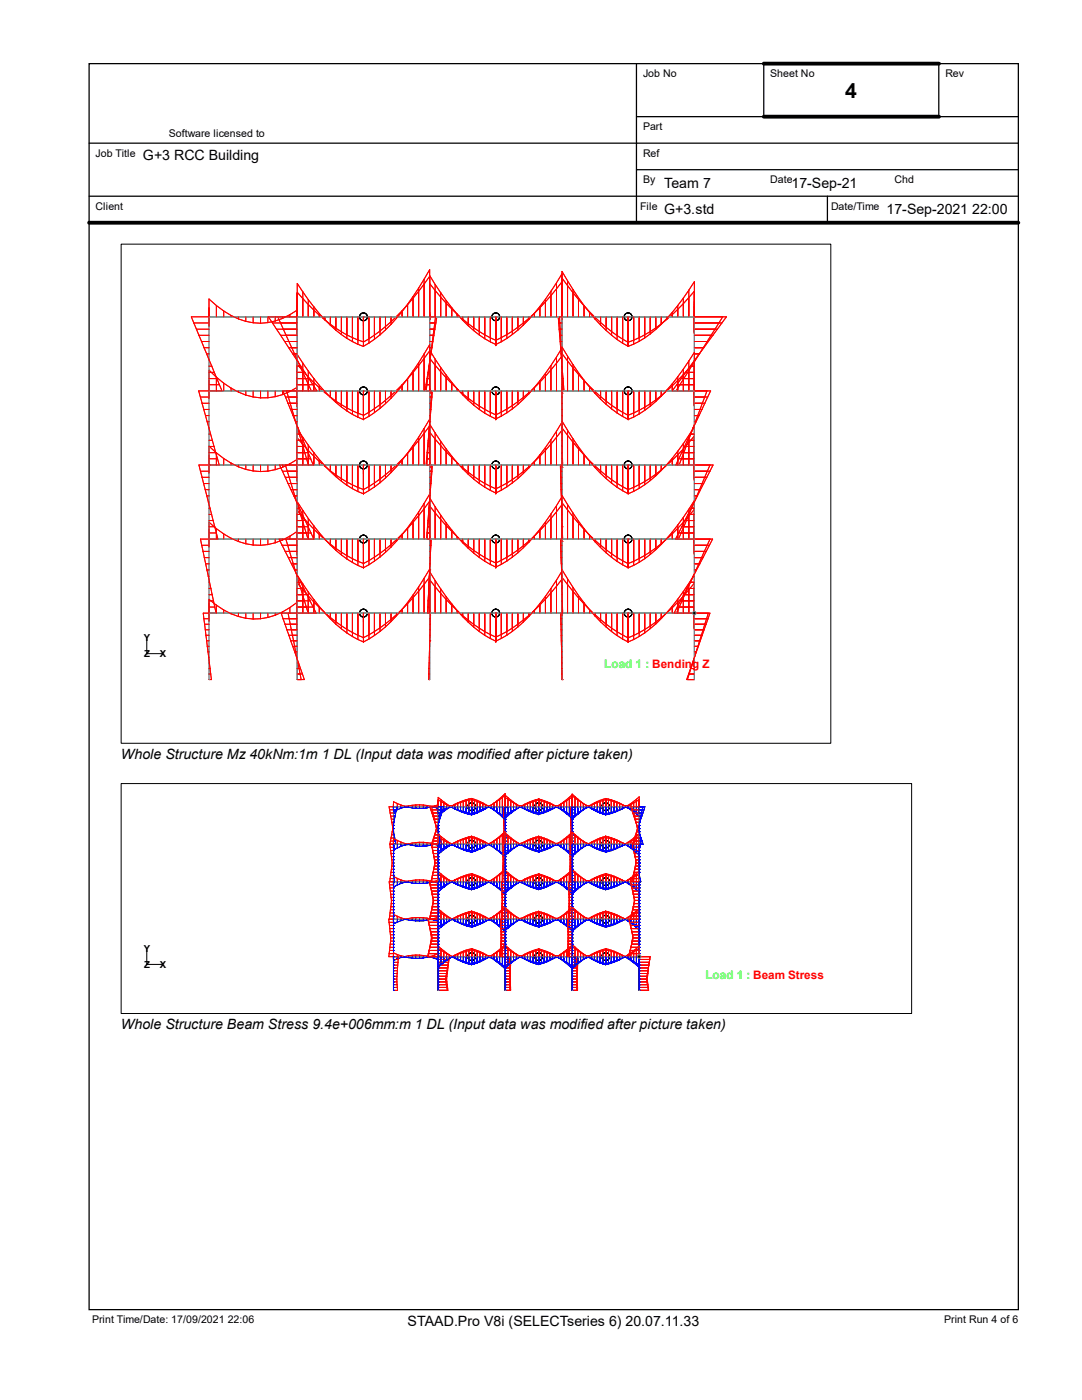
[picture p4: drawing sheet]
<svg xmlns="http://www.w3.org/2000/svg" width="216mm" height="279mm" viewBox="0 0 216 279" stroke-linecap="round" stroke-linejoin="round" font-family="sans-serif">
<defs><g id="words">
<text font-size="4.2" x="168.6" y="19.5">4</text>
<g font-size="2.8">
<text x="28.5" y="31.8">G+3 RCC Building</text>
<text x="132.5" y="37.5">Team 7</text>
<text x="157.9" y="37.5">17-Sep-21</text>
<text x="132.5" y="42.8">G+3.std</text>
<text x="176.9" y="42.8">17-Sep-2021 22:00</text>
<text x="24.1" y="151.5">Whole Structure Mz 40kNm:1m 1 DL (Input data was modified after picture taken)</text>
<text x="24.1" y="205.4">Whole Structure Beam Stress 9.4e+006mm:m 1 DL (Input data was modified after picture taken)</text>
<text x="81.3" y="264.7">STAAD.Pro V8i (SELECTseries 6) 20.07.11.33</text>
</g>
<g font-size="2.3" fill="#0f0">
<text x="120.6" y="133.3">Load 1 : Bending Z</text>
<text x="140.8" y="195.3">Load 1 : Beam Stress</text>
</g>
<g font-size="2.1">
<text x="128.3" y="15.4">Job No</text>
<text x="153.7" y="15.4">Sheet No</text>
<text x="188.6" y="15.4">Rev</text>
<text x="33.7" y="27.4">Software licensed to</text>
<text x="128.3" y="26">Part</text>
<text x="19.1" y="31.2">Job Title</text>
<text x="128.3" y="31.2">Ref</text>
<text x="19.1" y="41.8">Client</text>
<text x="127.7" y="41.8">File</text>
<text x="128.3" y="36.5">By</text>
<text x="153.7" y="36.5">Date</text>
<text x="165.8" y="41.8">Date/Time</text>
<text x="178.5" y="36.5">Chd</text>
<text x="18.4" y="264.1">Print Time/Date: 17/09/2021 22:06</text>
<text x="188.4" y="264.1">Print Run 4 of 6</text>
</g>
<g font-size="1.9">
<text x="28.7" y="127.9">Y</text>
<text x="28.7" y="131.1">Z</text>
<text x="31.9" y="131.1">X</text>
<text x="28.7" y="189.9">Y</text>
<text x="28.7" y="193.1">Z</text>
<text x="31.9" y="193.1">X</text>
</g>
</g></defs>
<path d="M17.8 12.7h185.4v248.7h-185.4zM127 12.7v31.7M152.4 12.7v10.6M187.3 12.7v10.6M17.8 28.6h185.4M17.8 39.2h185.4M127 23.3h76.2M127 33.9h76.2M165.1 39.2v5.2" fill="none" stroke="#000" stroke-width=".25"/>
<path d="M152.4 12.7h35M152.4 23.3h35M17.8 44.4h185.4" fill="none" stroke="#000" stroke-width=".76"/>
<g fill="#fff">
<path d="M33.7 25.4h19.8v2.5h-19.8z"/>
<path d="M18.5 29.3h8.6v2.4h-8.6z"/>
<path d="M18.5 39.9h6.1v2.4h-6.1z"/>
<path d="M127.7 13.4h7.3v2.4h-7.3z"/>
<path d="M153.1 13.4h9.5v2.4h-9.5z"/>
<path d="M188 13.4h4.4v2.4h-4.4z"/>
<path d="M127.7 24h4.5v2.4h-4.5z"/>
<path d="M127.7 29.3h3.9v2.4h-3.9z"/>
<path d="M127.7 34.6h3.1v2.4h-3.1z"/>
<path d="M153.1 34.6h5.1v2.4h-5.1z"/>
<path d="M178.5 34.6h3.9v2.4h-3.9z"/>
<path d="M127.7 39.9h3.5v2.4h-3.5z"/>
<path d="M165.8 39.9h9.7v2.4h-9.7z"/>
<path d="M167.5 15.6h4.7v4.8h-4.7z"/>
<path d="M28.5 29.3h23.2v3.2h-23.2z"/>
<path d="M132.5 34.9h9.4v3.2h-9.4z"/>
<path d="M157.9 34.9h13.2v3.2h-13.2z"/>
<path d="M176.9 40.2h24.2v3.2h-24.2z"/>
<path d="M132.5 40.2h10.1v3.2h-10.1z"/>
<path d="M17.8 262.1h33v2.4h-33z"/>
<path d="M188.4 262.1h14.8v2.4h-14.8z"/>
<path d="M81.3 262.1h58.3v3.2h-58.3z"/>
</g>
<g fill="none" stroke="#808080" stroke-width=".2">
<path d="M41.7 63.2h.1M41.7 78h.1M41.7 63.2h96.9M41.7 78h96.9M41.7 63.2v72.4M59.3 78h.1M59.3 63.2h.1M59.3 63.2v72.4M72.5 78h.1M72.5 63.2h.1M85.7 78h.1M85.7 63.2h.1"/>
<path d="M85.7 63.2v72.4M98.9 78h.1M98.9 63.2h.1M112.1 63.2h.1M112.1 63.2v72.4M125.3 63.2h.1M125.3 78h.1M138.6 63.2h.1M138.6 78h.1M138.6 63.2v72.4M41.7 92.8h.1M41.7 92.8h96.9"/>
<path d="M59.3 92.8h.1M72.5 92.8h.1M85.7 92.8h.1M98.9 92.8h.1M125.3 92.8h.1M138.6 92.8h.1M41.7 107.6h.1M41.7 107.6h96.9M59.3 107.6h.1M72.5 107.6h.1M85.7 107.6h.1M98.9 107.6h.1"/>
<path d="M125.3 107.6h.1M138.6 107.6h.1M41.7 122.4h.1M41.7 122.4h96.9M59.3 122.4h.1M72.5 122.4h.1M85.7 122.4h.1M98.9 122.4h.1M112.1 122.4h.1M125.3 122.4h.1M138.6 122.4h.1"/>
</g>
<g fill="none" stroke="#f00" stroke-width=".2">
<path d="M59.3 58.3l3.3 3.6 2.2 1.9M60.4 58.2l-1.1-1.6v10.1M60.4 58.2v5M60.4 58.2l1.1 1.6M61.5 59.8v3.4M61.5 59.8l1.1 1.4M82.4 59.2v4M82.4 59.2l-1.1 1.5M83.5 57.5v5.7M83.5 57.5l-1.1 1.7M84.6 55.7l1.1-1.9v10M84.6 55.7v7.5"/>
<path d="M84.6 55.7l-1.1 1.8M85.7 55l1.1 1.8M85.7 56.6l3.3 3.9 2.2 2.2M85.7 55.1l-2.2 3-3.3 3.9M86.8 56.8v6.4M86.8 56.8l1.1 1.6M87.9 58.4v4.8M87.9 58.4l1.1 1.6M89 60v3.2M89 60l1.1 1.4M108.8 59.7v3.5M108.8 59.7l-1.1 1.5"/>
<path d="M109.9 58.1v5.1M109.9 58.1l-1.1 1.6M111 56.4v6.8M111 56.4l-1.1 1.7M112.1 54.6l-1.1 1.8M112.1 55.5l3.3 4.3 2.2 2.4M112.1 56.2l-2.2 2.8-3.3 3.5M113.2 56l-1.1-1.8v9.6M113.2 56v7.2M113.2 56l1.1 1.8M114.3 57.8v5.4M114.3 57.8l1.1 1.6"/>
<path d="M115.4 59.4v3.8M115.4 59.4l1.1 1.6M136.4 59.5v3.7M136.4 59.5l-1.2 1.5M137.4 57.9v5.3M137.4 57.9l1.2-1.7v10.4M137.4 57.9l-1 1.6M138.6 58.1l-2.2 2.5-3.4 3.2M38.7 64.5h3M38.7 64.5l.5 1.2M39.2 65.7h2.5M39.2 65.7l.5 1.2"/>
<path d="M39.7 66.9h2M39.7 66.9l.5 1.3M40 79.2h1.7M40 79.2l.3 1.3M40.2 68.2h1.5M40.2 68.2l.5 1.2M40.7 69.4h1M40.7 69.4l.5 1.2M41.2 70.6h.5M41.2 70.6l.5 1.3M41.7 76.8h2.1M41.7 75.6h1.6"/>
<path d="M41.7 74.3h1.1M41.7 73.1h.6M41.7 71.9h.1M41.7 63.2h-3.5l.5 1.3M41.7 71.9l.6 1.2M42.3 73.1l.5 1.2M42.8 74.3l.5 1.3M43.2 61l-1.5-1.3v5.4M43.2 75.3l-1.5-1.4v5.7M43.2 61v2.2M43.2 75.3v2.7M43.2 75.3l1.4 1.2"/>
<path d="M43.2 61l1.4 1.1M43.3 75.6l.5 1.2M43.8 76.8l.5 1.2h-4.7l.4 1.2M44.6 62.1v1.1M44.6 76.5v1.5M44.6 76.5l1.5 1M44.6 62.1l1.5 .9M46.1 63v.2M46.1 77.5v.5M46.1 77.5l1.5 .8M46.1 63l1.5 .6M47.6 63.2v.4"/>
<path d="M47.6 78v.3M47.6 78.3l1.4 .5M47.6 63.6l1.4 .5M49 63.2v.9M49 78v.8M49 78.8l1.5 .4M49 64.1l1.5 .3M50.5 63.2v1.2M50.5 78v1.2M50.5 79.2l1.5 .2M50.5 64.4l1.5 .1M52 63.2v1.3"/>
<path d="M52 78v1.4M53.5 63.2v1.2M53.5 78v1.4M53.5 79.4h-1.5M53.5 64.4l-1.5 .1M54.4 64.5h4.9M54.4 64.5l.8 1.2M54.9 63.2v.9M54.9 78v1.2M54.9 79.2l-1.4 .2M54.9 64.1l-1.4 .3M55.2 65.7h4.1"/>
<path d="M55.2 65.7l.8 1.2M55.4 63.2l3.9 8.7M56 66.9h3.3M56 66.9l.8 1.3M56.4 63.2v.3M56.4 78v.8M56.4 78.8l-1.5 .4M56.4 63.5l-1.5 .6M56.8 68.2h2.5M56.8 68.2l.8 1.2M57 79.2h2.3M57 79.2l.5 1.3"/>
<path d="M57.2 78l4.3 14.8v-4M57.6 69.4h1.7M57.6 69.4l.8 1.2M57.8 62.8v.4M57.8 78v.1M57.8 78.1l-1.4 .7M57.8 62.8l-1.4 .7M58.4 70.6h.9M58.4 70.6l.8 1.3M59.2 71.9h.1M59.2 71.9l.8 1.2M59.3 76.8h3.1"/>
<path d="M59.3 75.6h2.3M59.3 74.3h1.5M59.3 73.1h.7M59.3 63.2h-5.7l.8 1.3M59.3 77.3l-1.5 .8M59.3 61.9l-1.5 .9M59.3 72.7l2.2 2.5 3.3 3.2M59.3 71.9l2.8 6.1M60 73.1l.8 1.2M60.4 72.5l-1.1-1.7v10.4M60.4 72.5v5.5M60.4 72.5l1.1 1.5"/>
<path d="M60.8 74.3l.8 1.3M61.5 74v4M61.5 74l1.1 1.5M61.6 75.6l.8 1.2M62.4 76.8l.9 1.2h-6.8l.5 1.2M62.6 61.2v2M62.6 75.5v2.5M62.6 61.2l1.1 1.4M62.6 75.5l1.1 1.4M63.7 62.6v.6M63.7 76.9v1.1M63.7 62.6l2.2 2.3"/>
<path d="M63.7 76.9l2.2 2.4M64.8 63.2v.6M64.8 78v.4M64.8 78.4l3.3 2.4a19.3 19.3 0 0 0 4.4 2.1M65.9 63.2v1.7M65.9 78v1.3M65.9 64.9l1.1 1M65.9 79.3l1.1 1M67 63.2v2.7M67 78v2.3M67 65.9l1.1 .9M68.1 63.2v3.6"/>
<path d="M68.1 78v3.2M68.1 66.8l1.1 .7M69.2 63.2v4.3M69.2 78v4M69.2 67.5l1.1 .7M70.3 63.2v5M70.3 78v4.7M70.3 68.2l1.1 .5M71.4 63.2v5.5M71.4 78v5.3M72.5 78h.1M72.5 63.2h.1"/>
<path d="M72.5 63.2v5.9l-1.1-.4M72.5 78v5.8M73.6 63.2v5.3M73.6 78v5.1M73.6 68.5l-1.1 .6M74.7 63.2v4.5M74.7 78v4.3M74.7 67.7l-1.1 .8M75.8 63.2v3.6M75.8 78v3.5M75.8 66.8l-1.1 .9M76.9 63.2v2.6"/>
<path d="M76.9 78v2.5M76.9 65.8l-1.1 1M78 63.2v1.5M78 78v1.5M78 79.5l-1.1 1M78 64.7l-1.1 1.1M79.1 63.1v.4M79.1 77.9v.4M79.1 78.3l-1.1 1.2M79.1 63.5l-1.1 1.2M79.1 77.9l-3.3 2.9-3.3 2.1M79.1 63.1l-3.3 3-2.2 1.5-1.1 .6-1.1-.4a23.8 23.8 0 0 1-6.6-4"/>
<path d="M80.2 62v1.2M80.2 76.8v1.2M80.2 76.8l-1.1 1.1M80.2 62l-1.1 1.1M81.3 60.7v2.5M81.3 75.6v2.4M81.3 75.6l-2.2 2.7M81.3 60.7l-2.2 2.8M81.3 75.6l-1.1 1.2M82.4 74v4M82.4 74l-1.1 1.6M83.5 72.4v5.6"/>
<path d="M83.5 72.4l-1.1 1.6M84.6 70.7l1.1-1.9v9.7M84.6 70.7v7.3M84.6 70.7l-1.1 1.7M85 76.8h.7M85.2 75.6h.5M85.4 74.3l-.6 3.7h1.5l-.1 1.2M85.4 74.3h.3M85.6 73.1h.1M85.6 73.1l-.2 1.2M85.7 78h.1M85.7 78.5h.1"/>
<path d="M85.7 63.2h.1M85.7 69.9l1.1 1.8M85.7 79.2h.5M85.7 71.9h.1M85.7 70.6h.3M85.7 69.4h.5M85.7 68.2h.7M85.7 66.9h.9M85.7 65.7h1.1M85.7 64.5h1.3M85.7 63.2h1.5l-1 6.2M85.7 70l-2.2 3-2.2 2.6"/>
<path d="M85.7 71.5l3.3 3.9 2.2 2.2M85.8 71.9l-.2 1.2M85.8 71.9l-.8 6.1M86 70.6l-.2 1.3M86.1 78l-.4 6.2M86.2 79.2l-.1 1.3M86.2 69.4l-.4 2.5M86.8 71.7v6.3M86.8 71.7l1.1 1.6M86.9 63.2l-.9 7.4M87.9 73.3v4.7M87.9 73.3l1.1 1.6"/>
<path d="M89 74.9v3.1M89 74.9l1.1 1.4M90.1 61.4v1.8M90.1 76.3v1.7M90.1 76.3l1.1 1.3M90.1 61.4l1.1 1.3M91.2 62.7v.5M91.2 77.6v.4M91.2 77.6l1.1 1.2M91.2 62.7l1.1 1.2M92.3 63.2v.7M92.3 78v.8"/>
<path d="M92.3 78.8l1.1 1.1M92.3 63.9l1.1 1.1M93.4 63.2v1.8M93.4 78v1.9M93.4 79.9l1.1 1M93.4 65l1.1 1M94.5 63.2v2.8M94.5 78v2.9M94.5 66l1.1 .8M95.6 63.2v3.6M95.6 78v3.7M95.6 66.8l1.1 .8"/>
<path d="M96.7 63.2v4.4M96.7 78v4.5M96.7 67.6l1.1 .6M97.8 63.2v5M97.8 78v5.1M98.9 78h.1M98.9 63.2h.1M98.9 63.2v5.8M98.9 78v5.8M100 63.2v5M100 78v5M100 68.2l-1.1 .5-1.1-.5"/>
<path d="M101.1 63.2v4.3M101.1 78v4.4M101.1 67.5l-1.1 .7M102.2 63.2v3.6M102.2 78v3.6M102.2 66.8l-1.1 .7M103.3 63.2v2.7M103.3 78v2.7M103.3 65.9l-1.1 .9M104.4 63.2v1.7M104.4 78v1.7M104.4 64.9l-1.1 1"/>
<path d="M104.4 79.7l-1.1 1M105.5 63.2v.6M105.5 78v.6M105.5 63.8l-1.1 1.1M105.5 78.6l-1.1 1.1M106.6 62.5v.7M106.6 77.3v.7M106.6 62.5l-1.1 1.3M106.6 77.3l-1.1 1.3M106.6 62.5l-2.2 2-2.2 1.6-3.3 1.8-2.2-1.1-2.2-1.4-3.3-2.7M107.7 61.2v2M107.7 76v2"/>
<path d="M107.7 61.2l-1.1 1.3M107.7 76l-1.1 1.3M108.8 74.5v3.5M108.8 74.5l-1.1 1.5M109.9 73v5M109.9 73l-1.1 1.5M111 71.2v6.8M111 71.2l-1.1 1.8M111.5 64.5h.6M111.5 64.5l.1 1.2M111.6 65.7h.5M111.6 65.7l.1 1.2"/>
<path d="M111.7 63.2l.4 8.7M111.7 66.9h.4M111.7 66.9l.1 1.3M111.8 68.2h.3M111.8 68.2l.1 1.2M111.9 69.4h.2M111.9 69.4l.1 1.2M112 70.6h.1M112 70.6l.1 1.3M112.1 79.2h.1M112.1 71.9h.1M112.1 71.9v1.2"/>
<path d="M112.1 73.1h.1M112.1 73.1l.3 4.9M112.1 78.5h.1M112.1 63.2h.1M112.1 78.1h.1M112.1 76.8h.3M112.1 75.6h.3M112.1 74.3h.1M112.1 63.2h-.7l.1 1.3M112.1 69.4l-1.1 1.8M112.1 70.6l3.3 4.1 2.2 2.4M112.1 71.1a36.5 36.5 0 0 1-13.2 11.7l-3.3-1.7-2.2-1.6-2.2-1.9"/>
<path d="M112.2 73.1v1.2M112.2 74.3l.2 1.3M112.4 75.6v1.2M112.4 76.8l.1 1.2h-.5l.1 4.9M113.2 71.1l-1.1-1.8v24M113.2 71.1v6.9M113.2 71.1l1.1 1.7M114.3 72.8v5.2M114.3 72.8l1.1 1.6M115.4 74.4v3.6M115.4 74.4l1.1 1.5M116.5 61v2.2"/>
<path d="M116.5 75.9v2.1M116.5 61l2.2 2.7M116.5 75.9l2.2 2.6M117.6 62.2v1M117.6 77.1v.9M117.6 77.1l2.2 2 2.2 1.8 3.3 2M117.6 62.2l3.3 3.1 2.2 1.7 2.2 1.3M118.7 63.2v.5M118.7 78v.5M118.7 63.7l1.1 1.2M118.7 78.5l1.1 1.2M119.8 63.2v1.7"/>
<path d="M119.8 78v1.7M119.8 64.9l1.1 1M119.8 79.7l1.1 1M120.9 63.2v2.7M120.9 78v2.7M120.9 65.9l1.1 1M122 63.2v3.7M122 78v3.6M122 66.9l1.1 .9M123.1 63.2v4.6M123.1 78v4.4M123.1 67.8l1.1 .7"/>
<path d="M124.2 63.2v5.3M124.2 78v5.1M125.3 63.2h.1M125.3 78h.1M125.3 63.2v5.9l-1.1-.6M125.3 78v5.8M126.4 63.2v5.5M126.4 78v5.2M126.4 68.7l-1.1 .4M127.5 63.2v4.9M127.5 78v4.6M127.5 68.1l-1.1 .6"/>
<path d="M128.7 63.2v4.2M128.7 78v3.9M128.7 67.4l-1.2 .7M129.7 63.2v3.4M129.7 78v3.1M129.7 66.6l-1 .8M130.9 63.2v2.5M130.9 78v2.1M130.9 65.7l-1.2 .9M131.9 63.2v1.5M131.9 78v1.1M131.9 64.7l-1 1"/>
<path d="M131.9 79.1l-1 1M133 78h.1M133 63.2v.6M133 77.9v.1M133 77.9l-1.1 1.2M133 78l-3.3 2.6-2.2 1.3-2.2 1M133 63.8l-2.1 1.6-2.2 1.4-3.4 1.5M134.1 78h7.7l-.6 1.2M134.1 62.3v.9M134.1 76.6v1.4M134.1 62.3l-2.2 2.4M134.1 76.6l-1.1 1.3"/>
<path d="M135 76.8h3.6M135 76.8l-.9 1.2M135.2 61v2.2M135.2 75.2v2.8M135.2 61l-1.1 1.3M135.2 75.2l-1.1 1.4M135.9 75.6h2.7M136.4 73.7v4.3M136.4 73.7l-1.2 1.5M136.8 74.3h1.8M136.8 74.3l-1.8 2.5M137.4 72.1v5.9"/>
<path d="M137.4 72.1l1.2-1.8v10.8M137.4 72.1l-1 1.6M137.7 73.1h.9M137.7 73.1l-.9 1.2M138.6 78h.1M138.6 79.2h2.6M138.6 71.9h.2M138.6 70.6h.9M138.6 69.4h1.8M138.6 68.2h2.7M138.6 66.9h3.6M138.6 65.7h4.5"/>
<path d="M138.6 64.5h5.4M138.6 63.2h6.4l-1 1.3M138.6 72.2l-2.2 2.5-3.4 3.3M138.8 71.9l-3.9 6.1M139.5 70.6l-1.8 2.5M140.4 69.4l-.9 1.2M141.1 78l-5.6 14.8M141.2 79.2l-1.1 2.5M141.3 68.2l-.9 1.2M142.2 66.9l-.9 1.3M143.1 65.7l-.9 1.2M144 64.5l-.9 1.2"/>
<path d="M144.2 63.2l-5.4 8.7M40 94h1.7M40 94l.3 1.3M40.3 80.5h1.4M40.3 95.3h1.4M40.3 95.3l.3 1.2M40.3 80.5l1.4 4.9M40.6 96.5h1.1M40.6 96.5l.3 1.2M40.7 81.7h1M40.9 97.7h.8M40.9 97.7l.4 1.3"/>
<path d="M41 82.9h.7M41.3 99h.4M41.3 99l.3 1.2M41.3 84.2h.4M41.7 85.4h.1M41.7 85.4l.3 1.2M41.7 92.8h.1M41.7 91.6h1.7M41.7 90.3h1.3M41.7 89.1h1M41.7 87.9h.7M41.7 86.6h.3"/>
<path d="M42 86.6l.7 2.5M42.7 89.1l.3 1.2M43 90.3l.4 1.3M43.2 90.4l-1.5-1.4v5.4M43.2 90.4v2.4M43.2 90.4l1.4 1.1M43.4 91.6l.3 1.2h-4l.3 1.2M44.6 91.5v1.3M44.6 91.5l1.5 .9M46.1 92.4v.4M46.1 92.4l1.5 .8M47.6 92.8v.4"/>
<path d="M47.6 93.2l1.4 .5M49 92.8v.9M49 93.7l1.5 .3M50.5 92.8v1.2M50.5 94l1.5 .1M52 92.8v1.3M53.5 92.8v1.2M53.5 94l-1.5 .1M54.9 92.8v.9M54.9 93.7l-1.4 .3M56.4 94h2.9M56.4 94l.5 1.3"/>
<path d="M56.4 92.8v.4M56.4 93.2l-1.5 .5M56.9 95.3h2.4M56.9 95.3l.6 1.2M56.9 92.8l2.3 7.4M57.5 80.5h1.8M57.5 80.5l1.5 3.7M57.5 96.5h1.8M57.5 96.5l.6 1.2M57.8 92.6v.2M57.8 92.6l-1.4 .6M58 81.7h1.3"/>
<path d="M58.1 97.7h1.2M58.1 97.7l.5 1.3M58.5 82.9h.8M58.6 99h.7M58.6 99l.6 1.2M59 84.2h.3M59 84.2l.5 1.2M59.3 91.6h2.7M59.3 90.3h2.2M59.3 89.1h1.7M59.3 87.9h1.2M59.3 86.6h.7"/>
<path d="M59.3 85.4h.2M59.3 91.7l-1.5 .9M59.3 87.4l2.2 2.5 3.3 3.2M59.5 85.4l.5 1.2M60 86.6l1 2.5M60.4 87.3l-1.1-1.7v10.4M60.4 87.3v5.5M60.4 87.3l1.1 1.5M61 89.1l.5 1.2M61.5 90.3l1 2.5h-6.7l.6 1.2M61.5 88.8l1.1 1.5M62.6 90.3v2.5"/>
<path d="M62.6 90.3l1.1 1.4M63.7 91.7v1.1M63.7 91.7l2.2 2.4M64.8 92.8v.3M64.8 93.1l2.2 1.7 2.2 1.4 3.3 1.5M65.9 92.8v1.3M65.9 94.1l1.1 1M67 92.8v2.3M67 80.3l1.1 .9M67 95.1l1.1 .9M68.1 92.8v3.2M68.1 81.2l1.1 .8"/>
<path d="M68.1 96l1.1 .8M69.2 92.8v4M69.2 82l1.1 .7M69.2 96.8l1.1 .7M70.3 92.8v4.7M70.3 82.7l1.1 .6M70.3 97.5l1.1 .6M71.4 92.8v5.3M72.5 92.8h.1M72.5 92.8v5.7l-1.1-.4M73.6 83.1l-1.1 .6-1.1-.4M73.6 92.8v5.1"/>
<path d="M73.6 97.9l-1.1 .6M74.7 92.8v4.4M74.7 82.3l-1.1 .8M74.7 97.2l-1.1 .7M75.8 92.8v3.5M75.8 81.5l-1.1 .8M75.8 96.3l-1.1 .9M76.9 92.8v2.6M76.9 80.5l-1.1 1M76.9 95.4l-1.1 .9M78 92.8v1.5M78 94.3l-1.1 1.1"/>
<path d="M79.1 92.8v.3M79.1 93.1l-1.1 1.2M79.1 92.8l-3.3 2.8-3.3 2.1M80.2 91.7v1.1M80.2 91.7l-1.1 1.1M81.3 90.4v2.4M81.3 90.4l-2.2 2.7M82.4 88.9v3.9M82.4 88.9l-1.1 1.5M83.5 87.3v5.5M83.5 87.3l-1.1 1.6M84.6 85.5l1.1-1.8v9.6"/>
<path d="M84.6 85.5v7.3M84.6 85.5l-1.1 1.8M85.1 91.6l-.1 1.2h1.3l-.2 2.5M85.1 91.6h.6M85.2 90.3h.5M85.3 89.1h.4M85.3 89.1l-.2 2.5M85.4 87.9h.3M85.4 87.9l-.1 1.2M85.6 85.4h.1M85.6 85.4l-.4 7.4M85.7 84.2h.1"/>
<path d="M85.7 93.3h.1M85.7 92.9h.1M85.7 99.4l1.1 1.7M85.7 86.6h-.1l-.2 1.3M85.7 82.9h.2M85.7 81.7h.3M85.7 80.5h.4M85.7 99h.1M85.7 97.7h.2M85.7 96.5h.3M85.7 95.3h.4M85.7 94h.5"/>
<path d="M85.7 84.2l-.1 1.2M85.7 84.6l1.1 1.8M85.7 86.2l3.3 4 2.2 2.2M85.7 85l-2.2 2.9-3.3 3.8M85.9 82.9l-.1 1.3M85.9 97.7l-.1 1.3M86 96.5l-.1 1.2M86 81.7l-.1 1.2M86.1 80.5l-.1 1.2M86.1 95.3l-.1 1.2M86.1 92.8l-.4 7.4M86.8 86.4v6.4"/>
<path d="M86.8 86.4l1.1 1.7M87.9 88.1v4.7M87.9 88.1l1.1 1.5M89 89.6v3.2M89 89.6l1.1 1.4M90.1 91v1.8M90.1 91l1.1 1.4M91.2 92.4v.4M91.2 92.4l1.1 1.2M92.3 92.8v.8M92.3 93.6l1.1 1M93.4 92.8v1.8"/>
<path d="M93.4 94.6l1.1 1M94.5 92.8v2.8M94.5 80.9l1.1 .8M94.5 95.6l1.1 .9M95.6 92.8v3.7M95.6 81.7l1.1 .8M95.6 96.5l1.1 .7M96.7 92.8v4.4M96.7 82.5l1.1 .6M96.7 97.2l1.1 .7M97.8 92.8v5.1M98.9 92.8h.1"/>
<path d="M98.9 92.8v5.7M100 83l-1.1 .6-1.1-.5M100 92.8v5M100 97.8l-1.1 .6-1.1-.5M101.1 92.8v4.4M101.1 97.2l-1.1 .6M101.1 82.4l-1.1 .6M102.2 92.8v3.6M102.2 96.4l-1.1 .8M102.2 81.6l-1.1 .8M103.3 92.8v2.7M103.3 95.5l-1.1 .9"/>
<path d="M103.3 80.7l-1.1 .9M104.4 92.8v1.7M104.4 94.5l-1.1 1M105.5 92.8v.6M105.5 93.4l-1.1 1.1M106.6 92.1v.7M106.6 92.1l-1.1 1.3M106.6 92.1l-3.3 2.8-2.2 1.5-2.2 1.2-3.3-1.8-2.2-1.6-2.2-1.8M107.7 90.8v2M107.7 90.8l-1.1 1.3M108.8 89.3v3.5M108.8 89.3l-1.1 1.5"/>
<path d="M109.9 87.8v5M109.9 87.8l-1.1 1.5M111 86.1v6.7M111 86.1l-1.1 1.7M111.8 94h.3M111.8 94l.1 2.5M111.9 95.3h.2M111.9 96.5h.2M111.9 92.8l.2 9.9M111.9 96.5l.1 1.2M112 97.7h.1M112 97.7v1.3"/>
<path d="M112 99h.1M112.1 80.5h.1M112.1 81.7h.1M112.1 93.3h.1M112.1 91.6h.1M112.1 90.3h.1M112.1 89.1h.1M112.1 87.9h.1M112.1 86.6h.1M112.1 85.4h.1M112.1 84.2h.1M112.1 82.9h.1"/>
<path d="M112.1 84.3l-1.1 1.8M112.1 99.1l-1.1 1.8M112.1 84l1.1 1.9M112.1 85.4l3.3 4.2 2.2 2.3M112.1 85.9l-3.3 4-2.2 2.2M112.2 86.6v5M112.2 91.6l.1 1.2h-.5v1.2M113.2 85.9v6.9M113.2 85.9l1.1 1.7M114.3 87.6v5.2M114.3 87.6l1.1 1.6M115.4 89.2v3.6"/>
<path d="M115.4 89.2l1.1 1.5M116.5 90.7v2.1M116.5 90.7l2.2 2.6M117.6 91.9v.9M117.6 91.9l2.2 2.1 2.2 1.7 3.3 2 2.2-1 2.2-1.3 3.3-2.5M118.7 92.8v.5M118.7 93.3l1.1 1.2M119.8 92.8v1.7M119.8 94.5l1.1 1M120.9 92.8v2.7M120.9 95.5l1.1 .9M120.9 80.7l1.1 .9"/>
<path d="M122 92.8v3.6M122 96.4l1.1 .9M122 81.6l1.1 .8M123.1 92.8v4.5M123.1 97.3l1.1 .6M123.1 82.4l1.1 .7M124.2 92.8v5.1M124.2 97.9l1.1 .6M124.2 83.1l1.1 .6 1.1-.5M125.3 92.8h.1M125.3 92.8v5.7l1.1-.4M126.4 92.8v5.3"/>
<path d="M127.5 92.8v4.7M127.5 82.6l-1.1 .6M127.5 97.5l-1.1 .6M128.7 92.8v3.9M128.7 81.9l-1.2 .7M128.7 96.7l-1.2 .8M129.7 92.8v3.1M129.7 81.1l-1 .8M129.7 95.9l-1 .8M130.9 92.8v2.2M130.9 80.1l-1.2 1M130.9 95l-1.2 .9"/>
<path d="M131.9 92.8v1.1M131.9 93.9l-1 1.1M133 92.7v.2M133 92.7l-1.1 1.2M134.1 91.5v1.3M134.1 91.5l-1.1 1.2M135.2 90.1v2.7M135.2 90.1l-1.1 1.4M135.4 91.6l-.6 1.2h7.5l-.6 1.2M135.4 91.6h3.2M136 90.3h2.6M136 90.3l-.6 1.3"/>
<path d="M136.4 88.5v4.3M136.4 88.5l-1.2 1.6M136.6 89.1h2M136.6 89.1l-.6 1.2M137.2 87.9h1.4M137.2 87.9l-.6 1.2M137.4 86.9v5.9M137.4 86.9l1.2-1.7v10.7M137.4 86.9l-1 1.6M137.8 86.6h.8M137.8 86.6l-.6 1.3M138.3 85.4h.3"/>
<path d="M138.3 85.4l-.5 1.2M138.6 84.2h.3M138.6 82.9h.9M138.6 81.7h1.5M138.6 80.5h2M138.6 99h.6M138.6 97.7h1.2M138.6 96.5h1.8M138.6 95.3h2.4M138.6 94h3.1M138.6 87l-2.2 2.6-3.4 3.3M138.9 84.2l-.6 1.2"/>
<path d="M139.2 99l-.7 1.2M139.5 82.9l-.6 1.3M139.8 97.7l-.6 1.3M140.1 81.7l-.6 1.2M140.4 96.5l-.6 1.2M141 95.3l-.6 1.2M141.7 94l-.7 1.3M141.7 92.8l-3.2 7.4M40.3 108.8h1.4M40.3 108.8l.2 1.2M40.5 110h1.2M40.5 110l.3 1.3"/>
<path d="M40.8 111.3h.9M40.8 111.3l.2 1.2M41 112.5h.7M41 112.5l.3 1.2M41.3 113.7h.4M41.3 113.7l.3 1.3M41.6 115h.1M41.6 115l.2 1.2M41.6 100.2h.1M41.6 100.2l.3 1.2M41.7 119.9h.9M41.7 118.7h.6"/>
<path d="M41.7 117.4h.4M41.7 116.2h.1M41.7 106.4h1.5M41.7 103.9h.8M41.7 102.7h.5M41.7 101.4h.2M41.7 105.1h1.1M41.8 116.2l.3 1.2M41.9 101.4l.3 1.3M42.1 117.4l.2 1.3M42.2 102.7l.3 1.2M42.3 118.7l.3 1.2"/>
<path d="M42.5 103.9l.7 2.5M42.6 119.9l.2 1.2M43.2 106.4l.3 1.2h-3.5l.3 1.2M43.2 105.5l-1.5-1.3v4.9M43.2 105.5v2.1M43.2 105.5l1.4 1.1M44.6 106.6v1M44.6 106.6l1.5 .8M46.1 107.4v.2M46.1 107.4l1.5 .7M47.6 107.6v.5M47.6 108.1l1.4 .4"/>
<path d="M49 107.6v.9M49 108.5l1.5 .3M50.5 107.6v1.2M50.5 108.8h1.5M52 107.6v1.2M53.5 107.6v1.1M53.5 108.7l-1.5 .1M54.9 107.6v.7M54.9 108.3l-1.4 .4M56.3 108.8h3M56.3 108.8l.6 1.2M56.4 107.6v.2"/>
<path d="M56.4 107.8l-1.5 .5M56.9 110h2.4M56.9 110l.6 1.3M57 107.6l2.3 7.4M57.5 111.3h1.8M57.5 111.3l.6 1.2M57.8 107v.6M57.8 107l-1.4 .8M58.1 112.5h1.2M58.1 112.5l.7 1.2M58.8 113.7h.5M58.8 113.7l.6 1.3"/>
<path d="M59.2 100.2h.1M59.2 100.2l.6 1.2M59.2 100.2l2.3 7.4M59.3 115h.1M59.3 115l2.2 7.4M59.3 119.9h2.6M59.3 118.7h1.9M59.3 117.4h1.3M59.3 116.2h.7M59.3 106.4h2.8M59.3 103.9h1.6M59.3 102.7h1"/>
<path d="M59.3 101.4h.5M59.3 105.1h2.2M59.3 106.1l-1.5 .9M59.3 116.3l2.2 2.6 3.3 3.4M59.3 101.9l2.2 2.5 3.3 3.3M59.4 115l.6 1.2M59.8 101.4l.5 1.3M60 116.2l.6 1.2M60.3 102.7l.6 1.2M60.4 101.9l-1.1-1.8v10.7M60.4 116.5l-1.1-1.7v10.8M60.4 101.9v5.7"/>
<path d="M60.4 116.5v5.9M60.4 101.9l1.1 1.6M60.4 116.5l1.1 1.6M60.6 117.4l.6 1.3M60.9 103.9l.6 1.2M61.2 118.7l.7 1.2M61.5 105.1l.6 1.3M61.5 103.5v4.1M61.5 118.1v4.3M61.5 103.5l1.1 1.5M61.5 118.1l1.1 1.6M61.9 119.9l.6 1.2"/>
<path d="M62.1 106.4l.5 1.2M62.6 105v2.6M62.6 119.7v2.7M62.6 107.6h-6.9l.6 1.2M62.6 105l1.1 1.3M62.6 119.7l1.1 1.4M63.7 106.3v1.3M63.7 106.3l1.1 1.3M64.8 107.6v.1M64.8 107.6l1.1 1.2M64.8 107.7l3.3 2.5a20.1 20.1 0 0 0 4.4 2.3M65.9 107.6v1.2"/>
<path d="M65.9 108.8l1.1 1M67 107.6v2.2M67 109.8l1.1 .9M68.1 107.6v3.1M68.1 110.7l1.1 .9M69.2 107.6v4M69.2 111.6l1.1 .7M70.3 107.6v4.7M70.3 112.3l1.1 .5M71.4 107.6v5.2M72.5 107.6h.1M72.5 107.6v5.7l-1.1-.5"/>
<path d="M73.6 107.6v5.1M73.6 112.7l-1.1 .6M74.7 107.6v4.4M74.7 112l-1.1 .7M75.8 107.6v3.6M75.8 111.2l-1.1 .8M76.9 107.6v2.6M76.9 110.2l-1.1 1M78 107.6v1.6M78 109.2l-1.1 1M79.1 107.6v.4M79.1 108l-1.1 1.2"/>
<path d="M80.2 106.6v1M80.2 106.6l-3.3 3-2.2 1.6-2.2 1.3M81.3 105.3v2.3M81.3 105.3l-2.2 2.7M82.4 103.8v3.8M82.4 118.8v3.6M82.4 103.8l-1.1 1.5M82.4 118.8l-1.1 1.4M83.5 102.2v5.4M83.5 117.1v5.3M83.5 102.2l-1.1 1.6M83.5 117.1l-1.1 1.7"/>
<path d="M84.6 100.5l1.1-1.9v9.5M84.6 115.4l1.1-1.8v9.3M84.6 100.5v7.1M84.6 115.4v7M84.6 100.5l-1.1 1.7M84.6 115.4l-1.1 1.7M85.2 106.4l-.1 1.2h.9v1.2M85.2 106.4h.5M85.3 105.1h.4M85.3 105.1l-.1 1.3M85.4 103.9h.3M85.4 103.9l-.1 1.2"/>
<path d="M85.4 119.9h.3M85.4 119.9v1.2M85.5 118.7h.2M85.5 102.7l-.1 1.2M85.5 118.7l-.1 1.2M85.5 102.7h.2M85.5 102.7l-.3 4.9M85.6 117.4h.1M85.6 116.2h.1M85.6 101.4h.1M85.6 101.4l-.1 1.3M85.6 116.2l-.1 2.5"/>
<path d="M85.7 100.2h.1M85.7 100.2l-.1 1.2M85.7 107.6h.1M85.7 108.1h.1M85.7 113.7h.1M85.7 113.7v1.3M85.7 112.5h.1M85.7 111.3h.1M85.7 110h.2M85.7 108.8h.3M85.7 114.1l1.1 1.8M85.7 100l-2.2 2.9-3.3 3.7"/>
<path d="M85.7 115.7l2.2 2.7 3.3 3.5M85.7 101l2.2 2.7 3.3 3.4M85.7 115.2l-2.2 2.8-3.3 3.6M85.8 112.5l-.2 3.7M85.8 112.5l-.1 1.2M85.8 111.3v1.2M86 107.6l-.2 3.7M86 108.8l-.2 3.7M86.8 101.1v6.5M86.8 115.9v6.5M86.8 101.1l1.1 1.7M86.8 115.9l1.1 1.6"/>
<path d="M87.9 102.8v4.8M87.9 117.5v4.9M87.9 102.8l1.1 1.6M87.9 117.5l1.1 1.6M89 104.4v3.2M89 119.1v3.3M89 104.4l1.1 1.4M89 119.1l1.1 1.4M90.1 105.8v1.8M90.1 105.8l1.1 1.3M91.2 107.1v.5M91.2 107.1l1.1 1.2"/>
<path d="M92.3 107.6v.7M92.3 108.3l1.1 1.1M93.4 107.6v1.8M93.4 109.4l1.1 1M94.5 107.6v2.8M94.5 110.4l1.1 .8M95.6 107.6v3.6M95.6 111.2l1.1 .8M96.7 107.6v4.4M96.7 112l1.1 .6M97.8 107.6v5M98.9 107.6h.1"/>
<path d="M98.9 107.6v5.7M100 112.6l-1.1 .6-1.1-.6M100 107.6v5M101.1 107.6v4.4M101.1 112l-1.1 .6M102.2 107.6v3.6M102.2 111.2l-1.1 .8M103.3 107.6v2.7M103.3 110.3l-1.1 .9M104.4 107.6v1.7M104.4 109.3l-1.1 1M105.5 107.6v.6"/>
<path d="M105.5 108.2l-1.1 1.1M106.6 107v.6M106.6 107l-1.1 1.2M106.6 107l-3.3 2.8-2.2 1.4-2.2 1.2-2.2-1.1-2.2-1.5-3.3-2.7M107.7 105.6v2M107.7 105.6l-1.1 1.4M108.8 104.2v3.4M108.8 119v3.4M108.8 104.2l-1.1 1.4M108.8 119l-1.1 1.5M109.9 102.6v5M109.9 117.4v5"/>
<path d="M109.9 102.6l-1.1 1.6M109.9 117.4l-1.1 1.6M111 100.9v6.7M111 115.8v6.6M111 100.9l-1.1 1.7M111 115.8l-1.1 1.6M111.9 108.8h.2M111.9 107.6l.1 3.7h.1M111.9 110h.2M111.9 110l.1 2.5M112 111.3v1.2M112 112.5h.1"/>
<path d="M112 112.5l.1 2.5M112 113.7h.1M112.1 115h.1M112.1 115v1.2M112.1 101.4h.1M112.1 102.7v1.2M112.1 116.2h.1M112.1 116.2v1.2M112.1 117.4l.2 5h-.4M112.1 117.4h.1M112.1 103.9h.1M112.1 103.9l.1 3.7"/>
<path d="M112.1 105.1h.1M112.1 108.1h.1M112.1 107.7h.1M112.1 118.7h.1M112.1 106.4h.1M112.1 100.2v2.5M112.1 114l-1.1 1.8M112.1 100.3l3.3 4.1 2.2 2.4M112.1 115.2l3.3 4.1 2.2 2.4M112.1 115.6l-3.3 4-2.2 2.2M112.1 100.7l-2.2 2.8-3.3 3.5M112.2 118.7l-.1 1.2"/>
<path d="M112.2 103.9v1.2M112.2 105.1v1.3M112.2 106.4l.1 1.2h-.5l.1 2.4M113.2 100.7l-1.1-1.8v9.2M113.2 115.5l-1.1-1.8v9.2M113.2 100.7v6.9M113.2 115.5v6.9M113.2 115.5l1.1 1.7M113.2 100.7l1.1 1.7M114.3 102.4v5.2M114.3 117.2v5.2M114.3 117.2l1.1 1.6"/>
<path d="M114.3 102.4l1.1 1.6M115.4 104v3.6M115.4 118.8v3.6M115.4 118.8l1.1 1.5M115.4 104l1.1 1.5M116.5 105.5v2.1M116.5 105.5l2.2 2.6M117.6 106.8v.8M118.7 107.6v.5M118.7 108.1l1.1 1.2M119.8 107.6v1.7M119.8 109.3l1.1 1"/>
<path d="M120.9 107.6v2.7M120.9 110.3l1.1 .9M122 107.6v3.6M122 111.2l1.1 .8M123.1 107.6v4.4M123.1 112l1.1 .7M124.2 107.6v5.1M124.2 112.7l1.1 .6M125.3 107.6h.1M125.3 107.6v5.7l1.1-.5M126.4 107.6v5.2M127.5 107.6v4.6"/>
<path d="M127.5 112.2l-1.1 .6M128.7 107.6v3.9M128.7 111.5l-1.2 .7M129.7 107.6v3.1M129.7 110.7l-1 .8M130.9 107.6v2.1M130.9 109.7l-1.2 1M131.9 107.6v1M131.9 108.6l-1 1.1M133 107.5v.1M133 107.5l-1.1 1.1M134.1 106.2v1.4"/>
<path d="M134.1 106.2l-1.1 1.3M135.2 104.8v2.8M135.2 119.6v2.8M135.2 104.8l-1.1 1.4M135.2 119.6l-1.1 1.4M135.4 106.4l-.6 1.2h7.4l-.7 1.2M135.4 106.4h3.2M135.8 119.9h2.8M135.8 119.9l-.7 1.2M136 105.1h2.6M136 105.1l-.6 1.3M136.4 103.3v4.3"/>
<path d="M136.4 118.1v4.3M136.4 103.3l-1.2 1.5M136.4 118.1l-1.2 1.5M136.4 118.7h2.2M136.4 118.7l-.6 1.2M136.7 103.9h1.9M136.7 103.9l-.7 1.2M137.1 117.4h1.5M137.3 102.7h1.3M137.3 102.7l-.6 1.2M137.4 101.6v6M137.4 116.4v6"/>
<path d="M137.4 101.6l1.2-1.7v10.8M137.4 116.4l1.2-1.7v10.8M137.4 101.6l-1 1.7M137.4 116.4l-1 1.7M137.7 116.2h.9M137.7 116.2l-1.3 2.5M137.9 101.4h.7M137.9 101.4l-.6 1.3M138.3 115l-3.3 7.4M138.3 115h.3M138.3 115l-.6 1.2M138.5 100.2l-3.1 7.4"/>
<path d="M138.5 100.2h.1M138.5 100.2l-.6 1.2M138.6 113.7h.4M138.6 112.5h1M138.6 111.3h1.7M138.6 110h2.3M138.6 108.8h2.9M138.6 101.6a35.4 35.4 0 0 1-12.2 10.4l-1.1 .5-2.2-1.2-3.3-2.5-2.2-2M138.6 116.4a36.2 36.2 0 0 1-12.2 10.4l-1.1 .5-2.2-1.2-2.2-1.5-3.3-2.9M139 113.7l-.7 1.3M139.6 112.5l-.6 1.2M140.3 111.3l-.7 1.2"/>
<path d="M140.9 110l-.6 1.3M141.5 108.8l-.6 1.2M141.7 107.6l-3.4 7.4M40.7 123.5h1M40.7 123.5l.1 1.1M40.8 124.6h.9M40.8 124.6l.2 1.1M41 125.7h.7M41 125.7l.1 1.1M41.1 126.8h.6M41.1 126.8l.1 1.1M41.2 127.9h.5"/>
<path d="M41.2 127.9l.2 1.1M41.4 129h.3M41.4 129l.1 1.1M41.5 130.1h.2M41.5 130.1l.1 1.1M41.6 131.2h.1M41.6 131.2l.2 1.1M41.7 122.4h.1M41.7 121.1h1.1M41.7 132.3h.1M41.7 133.4h.2M41.7 134.5h.3"/>
<path d="M41.8 132.3l.1 1.1M41.9 133.4l.1 1.1M42 134.5l.2 1.1h-.5M42.8 121.1l.3 1.3h-2.5l.1 1.1M43.2 120.8l-1.5-1.2v4.4M43.2 120.8v1.6M43.2 120.8l1.4 .9M44.6 121.7v.7M44.6 121.7l1.5 .8M46.1 122.4v.1M46.1 122.5l1.5 .5M47.6 122.4v.6"/>
<path d="M47.6 123l1.4 .4M49 122.4v1M49 123.4l1.5 .1M50.5 122.4v1.1M52 122.4v1.1M52 123.5h-1.5M53.5 122.4v.8M53.5 123.2l-1.5 .3M54.9 122.4v.4M54.9 122.8l-1.4 .4M56.4 122.1v.3M56.4 122.1l-1.5 .7"/>
<path d="M56.5 123.5h2.8M56.5 123.5l.4 1.1M56.9 124.6h2.4M56.9 124.6l.4 1.1M57.3 125.7h2M57.3 125.7l.3 1.1M57.5 122.4l2.6 13.2M57.6 126.8h1.7M57.6 126.8l.4 1.1M57.8 121.3v1.1M57.8 121.3l-1.4 .8M58 127.9h1.3"/>
<path d="M58 127.9l.8 2.2M58.4 129h.9M58.8 130.1h.5M58.8 130.1l.4 1.1M59.2 131.2h.1M59.2 131.2l.4 1.1M59.3 121.1h3.2M59.3 132.3h.3M59.3 133.4h.7M59.3 134.5h1M59.3 120.2l-1.5 1.1M59.6 132.3l.4 1.1"/>
<path d="M60 133.4l.3 1.1M60.3 134.5l.4 1.1h-1.4M62.5 121.1l.6 1.3h-7l.4 1.1M63.7 121.1v1.3M63.7 121.1l2.2 2.4M64.8 122.3v.1M65.9 122.4v1.1M65.9 123.5l1.1 1.1M67 122.4v2.2M67 124.6l1.1 .9M68.1 122.4v3.1M68.1 125.5l1.1 .8"/>
<path d="M69.2 122.4v3.9M69.2 126.3l1.1 .7M70.3 122.4v4.6M70.3 127l1.1 .6M71.4 122.4v5.2M72.5 122.4h.1M72.5 122.4v5.7M73.6 127.5l-1.1 .6-1.1-.5M73.6 122.4v5.1M74.7 122.4v4.4M74.7 126.8l-1.1 .7M75.8 122.4v3.6"/>
<path d="M75.8 126l-1.1 .8M76.9 122.4v2.7M76.9 125.1l-1.1 .9M78 122.4v1.7M78 124.1l-1.1 1M79.1 122.4v.5M79.1 122.9l-1.1 1.2M80.2 121.6v.8M80.2 121.6l-1.1 1.3M80.2 121.6l-2.2 2-2.2 1.7-3.3 2-3.3-1.7-2.2-1.5-2.2-1.8M81.3 120.2v2.2M81.3 120.2l-1.1 1.4"/>
<path d="M85.4 121.1v1.3h.4v1.1M85.4 121.1h.3M85.6 134.5h.1M85.6 133.4h.1M85.6 133.4v2.2h.1M85.7 132.3h.1M85.7 132.3l-.1 1.1M85.7 131.2h.1M85.7 131.2v1.1M85.7 130.1h.1M85.7 130.1v1.1M85.7 129h.1"/>
<path d="M85.7 127.9h.1M85.7 122.4h.1M85.7 122.9h.1M85.7 123.5h.1M85.7 124.6h.1M85.7 125.7h.1M85.7 126.8h.1M85.7 127.9v2.2M85.8 126.8l-.1 1.1M85.8 124.6v2.2M85.8 123.5v1.1M90.1 120.5v1.9"/>
<path d="M90.1 120.5l1.1 1.3M91.2 121.8v.6M91.2 121.8l1.1 1.3M92.3 122.4v.7M92.3 123.1l1.1 1.1M93.4 122.4v1.8M93.4 124.2l1.1 1M94.5 122.4v2.8M94.5 125.2l1.1 .8M95.6 122.4v3.6M95.6 126l1.1 .8M96.7 122.4v4.4"/>
<path d="M96.7 126.8l1.1 .6M97.8 122.4v5M98.9 122.4h.1M98.9 122.4v5.7M100 127.4l-1.1 .6-1.1-.6M100 122.4v5M101.1 122.4v4.4M101.1 126.8l-1.1 .6M102.2 122.4v3.6M102.2 126l-1.1 .8M103.3 122.4v2.7M103.3 125.1l-1.1 .9"/>
<path d="M104.4 122.4v1.7M104.4 124.1l-1.1 1M105.5 122.4v.6M105.5 123l-1.1 1.1M106.6 121.8v.6M106.6 121.8l-1.1 1.2M106.6 121.8l-2.2 1.9-2.2 1.6-3.3 1.8-2.2-1-2.2-1.5-3.3-2.7M107.7 120.5v1.9M107.7 120.5l-1.1 1.3M111.9 122.4l.1 1.1M111.9 123.5l.1 1.1M112 123.5h.1"/>
<path d="M112 123.5v1.1M112 124.6h.1M112 124.6v1.1M112 125.7h.1M112 126.8v2.2M112 125.7v1.1M112 126.8h.1M112 126.8v1.1M112 127.9h.1M112 127.9v1.1M112 129h.1M112 129l.1 1.1"/>
<path d="M112.1 130.1h.1M112.1 130.1v1.1M112.1 131.2h.1M112.1 132.3h.1M112.1 132.3v1.1M112.1 131.2v1.1M112.1 133.4v1.1M112.1 134.5h.1M112.1 134.5v1.1M112.1 135.6h.1M112.1 122.4h.1M112.1 121.1l.1 1.3"/>
<path d="M116.5 120.3v2.1M116.5 120.3l1.1 1.4M117.6 121.7v.7M117.6 121.7l1.1 1.2M118.7 122.4v.5M118.7 122.9l1.1 1.2M119.8 122.4v1.7M119.8 124.1l1.1 1M120.9 122.4v2.7M120.9 125.1l1.1 1M122 122.4v3.7M122 126.1l1.1 .7"/>
<path d="M123.1 122.4v4.4M123.1 126.8l1.1 .7M124.2 122.4v5.1M124.2 127.5l1.1 .6 1.1-.5M125.3 122.4h.1M125.3 122.4v5.7M126.4 122.4v5.2M127.5 122.4v4.6M127.5 127l-1.1 .6M128.7 122.4v3.9M128.7 126.3l-1.2 .7M129.7 122.4v3.1"/>
<path d="M129.7 125.5l-1 .8M130.9 122.4v2.1M130.9 124.5l-1.2 1M131.9 122.4v1M131.9 123.4l-1 1.1M133 122.3v.1M133 122.3l-1.1 1.1M134.1 121v1.4M134.1 121l-1.1 1.3M135.1 121.1l-.6 1.3h7.2l-.4 1.1M135.1 121.1h3.5M137.4 134.5h1.2"/>
<path d="M137.4 134.5l-.4 1.1h1.6M137.8 133.4h.8M137.8 133.4l-.4 1.1M138.2 132.3h.4M138.2 132.3l-.4 1.1M138.2 132.3l-1 3.3M138.6 123.5h2.7M138.6 124.6h2.3M138.6 125.7h1.9M138.6 126.8h1.5M138.6 129h.7M138.6 130.1h.4"/>
<path d="M138.6 131.2h.1M138.6 127.9h1.1M138.6 131.2l-.4 1.1M139 130.1l-.4 1.1M139.3 129l-.3 1.1M139.7 127.9l-.4 1.1M140.1 126.8l-.4 1.1M140.5 125.7l-.4 1.1M140.9 124.6l-.4 1.1M141.3 123.5l-.4 1.1M141.3 122.4l-2.7 8.8"/>
</g>
<path d="M41.7 63.2h17.6zM41.7 78h17.6zM59.3 78h79.3zM59.3 63.2h79.3zM41.7 92.8h17.6zM59.3 92.8h79.3zM41.7 107.6h17.6zM59.3 107.6h79.3zM41.7 122.4h17.6zM59.3 122.4h79.3z" fill="none" stroke="#84bbb0" stroke-width=".2"/>
<g fill="none" stroke="#000" stroke-width=".2">
<circle cx="72.5" cy="78" r=".78"/>
<circle cx="72.5" cy="63.2" r=".78"/>
<circle cx="98.9" cy="78" r=".78"/>
<circle cx="98.9" cy="63.2" r=".78"/>
<circle cx="125.3" cy="63.2" r=".78"/>
<circle cx="125.3" cy="78" r=".78"/>
<circle cx="72.5" cy="92.8" r=".78"/>
<circle cx="98.9" cy="92.8" r=".78"/>
<circle cx="125.3" cy="92.8" r=".78"/>
<circle cx="72.5" cy="107.6" r=".78"/>
<circle cx="98.9" cy="107.6" r=".78"/>
<circle cx="125.3" cy="107.6" r=".78"/>
<circle cx="72.5" cy="122.4" r=".78"/>
<circle cx="98.9" cy="122.4" r=".78"/>
<circle cx="125.3" cy="122.4" r=".78"/>
</g>
<circle cx="138.5" cy="122.4" r=".35" fill="#000" stroke="#808080" stroke-width=".2"/>
<path d="M25 126.2h8.6v8.5h-8.6z" fill="#fff"/>
<path d="M24.2 48.7h141.6v99.6h-141.6zM29.3 130.5h.1M29.3 130.5h3.2M29.3 127.2v3.3" fill="none" stroke="#000" stroke-width=".2"/>
<path d="M24.1 148.9h102.2v3.2h-102.2z" fill="#fff"/>
<g fill="none" stroke="#808080" stroke-width=".2">
<path d="M78.5 161h.1M78.5 176h.1M78.5 168.5h.1M78.5 168.5h49M78.5 161h49M78.5 176h49M78.5 161v36.6M87.4 176h.1M87.4 168.5h.1M87.4 161h.1M87.4 161v36.6M94.1 168.5h.1"/>
<path d="M94.1 176h.1M94.1 161h.1M100.8 161h.1M100.8 176h.1M100.8 168.5h.1M100.8 161v36.6M107.5 176h.1M107.5 168.5h.1M107.5 161h.1M114.2 161h.1M114.2 176h.1M114.2 168.5h.1"/>
<path d="M114.2 161v36.6M120.9 161h.1M120.9 176h.1M120.9 168.5h.1M127.5 161h.1M127.5 176h.1M127.5 168.5h.1M127.5 161v36.6M78.5 183.5h.1M78.5 190.9h.1M78.5 190.9h49M78.5 183.5h49"/>
<path d="M87.4 190.9h.1M87.4 183.5h.1M94.1 190.9h.1M94.1 183.5h.1M100.8 190.9h.1M100.8 183.5h.1M107.5 183.5h.1M107.5 190.9h.1M114.2 190.9h.1M114.2 183.5h.1M120.9 190.9h.1M120.9 183.5h.1"/>
<path d="M127.5 183.5h.1M127.5 190.9h.1"/>
</g>
<g fill="none" stroke="#f00" stroke-width=".2">
<path d="M87.4 159.6l2.3 1.3 .5-.1M88 159.6l-.6-.5v1.9h-1.6l.2 .6M88 159.6v1.4M88 159.6l.5 .4M92.5 159.8v1.2M92.5 159.8l-.6 .2M93 159.6v1.4M93 159.6l-.5 .2M93.6 159.5v1.5M93.6 159.5l-.6 .1M94.1 159.4v1.6M94.1 159.4l.6 .1"/>
<path d="M94.1 159.3l-.5 .2M94.7 159.5v1.5M94.7 159.5l.5 .2M95.2 159.7v1.3M95.2 159.7l.6 .3M95.8 160v1M95.8 160l.5 .3M99.1 159.9v1.1M99.1 159.9l-.5 .4M99.7 159.4v1.6M99.7 159.4l-.6 .5M100.2 158.9l.6-.5v2.6"/>
<path d="M100.2 158.9v2.1M100.2 158.9l-.5 .5M100.8 159.2l2.8 1.6M101.4 159.2v1.8M101.4 159.2l-.6-.5-2.2 1.6M101.4 159.2l.5 .5M101.9 159.7v1.3M101.9 159.7l.6 .4M105.8 160v1M105.8 160l-.5 .2M106.4 159.8v1.2M106.4 159.8l-.6 .2"/>
<path d="M106.9 159.6v1.4M106.9 159.6l-.5 .2M106.9 159.6l.6-.1 .5 .1M107.5 159.4v1.6M108 159.6v1.4M108 159.6l.6 .2M108.6 159.8v1.2M108.6 159.8l.6 .2M113.1 159.6v1.4M113.1 159.6l-.6 .4M113.6 159.1v1.9M113.6 159.1l-.5 .5"/>
<path d="M114.2 158.6l-.6 .5M114.2 158.8l2.2 1.6M114.2 159l-2.8 1.8M114.7 159l-.5-.5v2.5M114.7 159v2M114.7 159l.6 .5M115.3 159.5v1.5M115.3 159.5l.5 .4M115.8 159.9v1.1M115.8 159.9l.6 .5M119.2 160v1M119.2 160l-.6 .2"/>
<path d="M119.7 159.7v1.3M119.7 159.7l-.5 .3M120.3 159.5v1.5M120.3 159.5l-.6 .2M120.9 159.4v1.6M120.9 159.4l.5 .1M120.9 159.4l-.6 .1M121.4 159.5v1.5M121.4 159.5l.6 .1M122 159.6v1.4M122 159.6l.5 .2M122.5 159.8v1.2"/>
<path d="M122.5 159.8l.6 .2M126.4 159.9v1.1M126.4 159.9l-.5 .5M127 159.5v1.5M127 159.5l.5-.5v2M127 159.5l-.6 .4M127.5 159.6l-2.2 1.3-.5-.1M77.7 176.6h.8M77.7 161.6h.8M77.7 161.6l.2 .6M77.8 168.5h.7M77.8 177.2h.7"/>
<path d="M77.8 177.2l.1 .6M77.8 168.5l.1 .6M77.9 175.3h.6M77.9 162.2h.6M77.9 162.2l.1 .7M77.9 175.3l-.1 .7M77.9 169.1h.6M77.9 169.1v.6M77.9 177.8h.6M77.9 177.8l.2 1.9M77.9 167.8h.6M77.9 167.8l-.1 .7"/>
<path d="M77.9 174.7h.6M77.9 174.7v.6M77.9 169.7h.6M77.9 169.7l.1 .6M78 162.9h.5M78 178.5h.5M78 162.9l.1 .6M78 174.1h.5M78 174.1l-.1 .6M78 170.3h.5M78 167.2h.5M78 179.1h.5"/>
<path d="M78 167.2l-.1 .6M78 170.3l.1 .7M78.1 163.5h.4M78.1 163.5l.1 .6M78.1 173.5h.4M78.1 171h.4M78.1 179.7h.4M78.1 179.7v.6M78.1 173.5l-.1 .6M78.1 171l.1 .6M78.1 166.6h.4M78.1 166.6l-.1 .6"/>
<path d="M78.2 172.8h.3M78.2 171.6h.3M78.2 171.6v.6M78.2 164.1h.3M78.2 164.1l.1 .6M78.2 172.2h.3M78.2 172.2l-.1 1.3M78.3 166h.2M78.3 166l-.2 .6M78.3 164.7h.2M78.3 164.7l.1 .7M78.4 165.4h.1"/>
<path d="M78.4 165.4l-.1 .6M78.5 176h.1M78.5 168.5h.1M78.5 176h-.8l.1 1.2M79.3 160.4l-.8-.4v1h-.9l.1 .6M79.3 167.7l-.8-.4v1.2M79.3 175.3l-.8-.4v1.1M79.3 160.4v.6M79.3 167.7v.8M79.3 175.3v.7M79.3 175.3l.7 .3M79.3 160.4l.7 .3"/>
<path d="M79.3 167.7l.7 .4M80 160.7v.3M80 168.1v.4M80 175.6v.4M80 175.6l.8 .3M80 160.7l.8 .2M80 168.1l.8 .2M80.8 160.9v.1M80.8 168.3v.2M80.8 175.9v.1M80.8 175.9h.7M80.8 168.3l.7 .1"/>
<path d="M81.5 160.9v.1M81.5 168.4v.1M81.5 175.9v.1M81.5 160.9h-.7M82.2 160.7v.3M82.2 168.3v.2M82.2 175.7v.3M82.2 175.7l-.7 .2M82.2 160.7l-.7 .2M82.2 168.3l-.7 .1M83 160.6v.4M83 168.2v.3"/>
<path d="M83 175.6v.4M83 175.6l-.8 .1M83 160.6l-.8 .1M83 168.2l-.8 .1M83.7 160.6v.4M83.7 168.1v.4M83.7 175.6v.4M83.7 175.6h-.7M83.7 175.6h.8M83.7 160.6h-.7M83.7 160.6l.8 .1M83.7 168.1l-.7 .1"/>
<path d="M83.7 168.1h.8M84.5 160.7v.3M84.5 168.1v.4M84.5 175.6v.4M84.5 175.6l.7 .1M84.5 160.7l.7 .1M84.5 168.1l.7 .1M85.2 160.8v.2M85.2 168.2v.3M85.2 175.7v.3M85.2 175.7l.7 .1M85.2 160.8l.7 .1"/>
<path d="M85.2 168.2l.7 .1M85.8 176l.5 3.1M85.8 176.6h1.6M85.8 176.6l.1 .6M85.9 177.2h1.5M85.9 177.2l.2 .6M85.9 160.9v.1M85.9 168.3v.2M85.9 175.8v.2M85.9 175.8l.8 .1M85.9 168.3l.8 .2M86 161.6h1.4"/>
<path d="M86 161.6l.2 .6M86.1 168.5l.1 .6M86.1 177.8h1.3M86.1 177.8l.3 1.3a4.7 4.7 0 0 1-.3 2.5M86.1 161l.9 3.7M86.1 175.3h1.3M86.2 168.5l.2 1.2M86.2 162.2h1.2M86.2 162.2l.2 .7M86.2 169.1h1.2M86.2 169.1l.1 .6M86.3 178.5h1.1"/>
<path d="M86.3 174.7h1.1M86.3 174.7l-.3 1.3M86.3 167.8h1.1M86.3 169.7h1.1M86.3 179.1h1.1M86.3 169.7l.2 .6M86.3 179.1l.1 .6M86.4 162.9h1M86.4 162.9l.2 .6M86.4 174.1h1M86.4 174.1l-.1 .6M86.4 179.7h1"/>
<path d="M86.4 179.7l-.1 .6M86.5 170.3h.9M86.5 170.3l.1 .7M86.5 170.3l.2 1.3M86.5 167.2h.9M86.5 167.2l-.2 .6M86.5 173.5h.9M86.5 173.5l-.1 .6M86.6 173.5l-.5 2.5M86.6 163.5h.8M86.6 163.5l.2 .6M86.6 171h.8"/>
<path d="M86.6 171l.2 1.2-.1 .6M86.7 172.8h.7M86.7 171.6h.7M86.7 172.8l-.2 .7M86.7 160.9v.1M86.7 168.5h.1M86.7 175.9v.1M86.7 160.9h-.8M86.7 171.6l.1 .6M86.7 166.6h.7M86.7 166.6l-.2 .6M86.8 172.2h.6"/>
<path d="M86.8 164.1h.6M86.8 164.1l.2 .6M86.8 172.2l-.1 .6M86.9 166h.5M86.9 166l-.2 .6M86.9 166l-.6 2.5M87 164.7h.4M87 164.7l.1 .7M87.1 165.4h.3M87.1 165.4l-.2 .6M87.4 175.6l-.7 .3M87.4 160.6l-.7 .3"/>
<path d="M87.4 174.5l2.3 1.3 .5 .1M87.4 168.3l-.7 .2M87.4 167l2.3 1.3 .5 .1M88 174.4l-.6-.4v2h-1.7l.1 .6M88 166.9l-.6-.4v2h-1.3l.2-.7M88 166.9v1.6M88 174.4v1.6M88 166.9l.5 .5M88 174.4l.5 .5M88.5 160v1M88.5 167.4v1.1M88.5 174.9v1.1"/>
<path d="M88.5 167.4l.6 .4M88.5 174.9l.6 .4M88.5 160l.6 .4M89.1 160.4v.6M89.1 167.8v.7M89.1 175.3v.7M89.1 167.8l.6 .4M89.1 175.3l.6 .4M89.1 160.4l.6 .4M89.7 160.8v.2M89.7 168.2v.3M89.7 175.7v.3"/>
<path d="M89.7 168.2l.5 .2M89.7 175.7l.5 .2M89.7 160.8h.5M90.2 160.8v.2M90.2 168.4v.1M90.2 175.9v.1M90.2 168.4l2.8-1a2.12 2.12 0 0 1 2.2 .1l2.3 1M90.8 160.5v.5M90.8 168.1v.4M90.8 175.6v.4M90.8 168.1l-.6 .3M90.8 175.6l-.6 .3"/>
<path d="M90.8 160.5l-.6 .3M90.8 175.6l2.2-.7a2.08 2.08 0 0 1 2.2 .1l2.3 1M90.8 160.6l2.2-.8a2.19 2.19 0 0 1 2.2 .2l2.3 1 .5-.4M91.3 160.2v.8M91.3 167.8v.7M91.3 175.3v.7M91.3 167.8l-.5 .3M91.3 175.3l-.5 .3M91.3 160.2l-.5 .3M91.9 160v1M91.9 167.6v.9M91.9 175.1v.9"/>
<path d="M91.9 167.6l-.6 .2M91.9 175.1l-.6 .2M91.9 160l-.6 .2M92.5 167.4v1.1M92.5 174.9v1.1M92.5 167.4l-.6 .2M92.5 174.9l-.6 .2M93 167.2v1.3M93 174.7v1.3M93 167.2l-.5 .2M93 174.7l-.5 .2M93.6 167l.5-.1 .6 .2"/>
<path d="M93.6 167v1.5M93.6 174.5v1.5M93.6 167l-.6 .2M93.6 174.5l-.6 .2M94.1 168.5h.1M94.1 176h.1M94.1 161h.1M94.1 166.9v1.6M94.1 174.4v1.6M94.1 174.4l.6 .1M94.1 174.4l-.5 .1M94.7 167.1v1.4"/>
<path d="M94.7 174.5v1.5M94.7 167.1l.5 .2M94.7 174.5l.5 .2M95.2 167.3v1.2M95.2 174.7v1.3M95.2 167.3l.6 .2M95.2 174.7l.6 .3M95.8 167.5v1M95.8 175v1M95.8 167.5l.5 .3M95.8 175l.5 .2M96.3 160.3v.7"/>
<path d="M96.3 167.8v.7M96.3 175.2v.8M96.3 167.8l.6 .3M96.3 175.2l.6 .3M96.3 160.3l.6 .3M96.9 160.6v.4M96.9 168.1v.4M96.9 175.5v.5M96.9 168.1l.6 .3M96.9 175.5l.6 .4M96.9 160.6l.6 .3M97.5 176h.1"/>
<path d="M97.5 160.9v.1M97.5 168.4v.1M97.5 175.9v.1M98 160.7v.3M98 168.2v.3M98 175.7v.3M98 175.7l-.5 .2M98 160.7l-.5 .2M98 175.7l-.5 .3M98 168.2l-.5 .3M98.6 160.3v.7M98.6 167.8v.7"/>
<path d="M98.6 175.3v.7M98.6 167.8l-1.1 .6M98.6 175.3l-.6 .4M98.6 160.3l-.6 .4M99.1 167.4v1.1M99.1 174.9v1.1M99.1 167.4l-.5 .4M99.1 174.9l-.5 .4M99.7 166.9v1.6M99.7 174.4v1.6M99.7 166.9l-.6 .5M99.7 174.4l-.6 .5"/>
<path d="M100.1 176.6h.7M100.1 176.6v.6M100.1 177.2h.7M100.1 177.2l.1 1.9M100.1 177.8h.7M100.2 178.5h.6M100.2 176l.1 3.7-.2 3.8M100.2 179.1h.6M100.2 179.1v.6M100.2 179.7h.6M100.2 179.7v.6M100.2 166.4l.6-.5v2.6"/>
<path d="M100.2 166.4v2.1M100.2 173.9v2.1l.1-.7M100.2 166.4l-.5 .5M100.2 173.9l-.5 .5M100.3 175.3h.5M100.3 174.7h.5M100.3 168.5h.5M100.3 174.7v.6M100.3 168.5v1.2M100.3 174.1h.5M100.3 169.1h.5M100.3 168.5l.1 3.7-.1 3.8"/>
<path d="M100.3 173.5h.5M100.3 169.7h.5M100.3 173.5v1.2M100.3 169.7l.1 .6M100.4 172.8l-.1 .7M100.4 172.8h.4M100.4 170.3h.4M100.4 170.3v1.3M100.4 171h.4M100.4 172.2h.4M100.4 171.6h.4M100.4 161.6h.4"/>
<path d="M100.4 172.2v.6M100.4 171.6v.6M100.4 161.6l.1 1.9M100.5 167.8h.3M100.5 167.8l-.1 .7M100.5 167.2h.3M100.5 163.5h.3M100.5 167.2v.6M100.5 163.5v.6M100.5 164.1h.3M100.5 164.1v.6M100.5 164.7h.3"/>
<path d="M100.6 166h.2M100.6 166l-.1 1.8M100.6 164.7v1.3M100.6 165.4h.2M100.6 165.4v.6M100.8 161h.1M100.8 176h.1M100.8 175.8h.1M100.8 168.5h.1M100.8 168.4h.1M100.8 176h-.7v.6M100.8 173.4v2.6"/>
<path d="M100.8 166.2l.6 .5M100.8 166.6h-.3v.6M100.8 162.9h-.3l.1 2.5M100.8 161h-.4v1.2h.4M100.8 173.4l-.6 .5M100.8 173.7l.6 .5M100.8 174.2l2.8 1.6M100.8 173.8l-2.2 1.5M100.8 166.3l-2.8 1.9M100.8 166.7l2.8 1.7M101.4 166.7v1.8M101.4 174.2v1.8"/>
<path d="M101.4 166.7l.5 .5M101.4 174.2l.5 .5M101.9 167.2v1.3M101.9 174.7v1.3M101.9 167.2l.6 .4M101.9 174.7l.6 .4M102.5 160.1v.9M102.5 167.6v.9M102.5 175.1v.9M102.5 167.6l.5 .4M102.5 175.1l.5 .4M102.5 160.1l.5 .4"/>
<path d="M103 160.5v.5M103 168v.5M103 175.5v.5M103 168l.6 .4M103 175.5l.6 .3M103 160.5l.6 .3M103.6 160.8v.2M103.6 168.4v.1M103.6 175.8v.2M104.2 160.8v.2M104.2 168.3v.2M104.2 175.7v.3"/>
<path d="M104.2 168.3l-.6 .1M104.2 175.7l-.6 .1M104.2 160.8h-.6M104.7 160.5v.5M104.7 168v.5M104.7 175.4v.6M104.7 168l-.5 .3M104.7 175.4l-.5 .3M104.7 160.5l-.5 .3M105.3 160.2v.8M105.3 167.7v.8M105.3 175.2v.8"/>
<path d="M105.3 167.7l-.6 .3M105.3 175.2l-.6 .2M105.3 160.2l-.6 .3M105.8 167.5v1M105.8 174.9v1.1M105.8 167.5l-.5 .2M105.8 174.9l-.5 .3M106.4 167.3v1.2M106.4 174.7v1.3M106.4 167.3l-.6 .2M106.4 174.7l-.6 .2M106.9 167.1l.6-.2 .5 .2"/>
<path d="M106.9 167.1v1.4M106.9 174.6v1.4M106.9 167.1l-.5 .2M106.9 174.6l-.5 .1M106.9 174.6l.6-.2 .5 .2M107.5 176h.1M107.5 168.5h.1M107.5 161h.1M107.5 166.9v1.6M107.5 174.4v1.6M108 167.1v1.4M108 174.6v1.4"/>
<path d="M108 167.1l.6 .2M108 174.6l.6 .2M108.6 167.3v1.2M108.6 174.8v1.2M108.6 167.3l.6 .2M108.6 174.8l.6 .2M109.2 160v1M109.2 167.5v1M109.2 175v1M109.2 167.5l.5 .2M109.2 175l.5 .2M109.2 160l.5 .3"/>
<path d="M109.7 160.3v.7M109.7 167.7v.8M109.7 175.2v.8M109.7 167.7l.6 .3M109.7 175.2l.6 .3M109.7 160.3l.6 .2M110.3 160.5v.5M110.3 168v.5M110.3 175.5v.5M110.3 168l.5 .3M110.3 175.5l.5 .3M110.3 160.5l.5 .3"/>
<path d="M110.8 160.8v.2M110.8 168.3v.2M110.8 175.8v.2M111.4 160.8v.2M111.4 168.3v.2M111.4 175.8v.2M111.4 168.3h-.6M111.4 175.8h-.6M111.4 160.8h-.6M111.4 175.8l-.6 .1-2.2-.9a2.11 2.11 0 0 0-2.2-.1l-2.2 .9h-.6M111.4 160.8l-.6 .1-1.6-.7a4 4 0 0 0-2.3-.4l-2.7 1.1-.6-.1M111.4 168.3l-.6 .1-3.3-1.3-3.3 1.2-.6 .1"/>
<path d="M111.9 160.4v.6M111.9 167.9v.6M111.9 175.4v.6M111.9 167.9l-.5 .4M111.9 175.4l-.5 .4M111.9 160.4l-.5 .4M112.5 160v1M112.5 167.5v1M112.5 175v1M112.5 167.5l-.6 .4M112.5 175l-.6 .4M112.5 160l-.6 .4"/>
<path d="M113.1 167.1v1.4M113.1 174.6v1.4M113.1 167.1l-.6 .4M113.1 174.6l-.6 .4M113.5 176.6h.7M113.5 177.8h.7M113.5 177.2h.7M113.5 177.8v1.3M113.5 177.2v.6M113.5 178.5h.7M113.5 179.1h.7M113.5 179.1l.1 .6"/>
<path d="M113.6 176v5.6M113.6 179.7h.6M113.6 179.7l-.1 .6M113.6 166.6v1.9M113.6 174.1v1.9M113.6 166.6l-.5 .5M113.6 174.1l-.5 .5M113.7 175.3h.5M113.7 175.3v.7M113.7 174.7h.5M113.7 174.1h.5M113.7 169.1h.5"/>
<path d="M113.7 174.7v.6M113.7 174.1v.6M113.7 169.1v.6M113.7 173.5h.5M113.7 170.3h.5M113.7 169.7h.5M113.7 169.7v.6M113.7 170.3l.1 .7M113.8 172.8h.4M113.8 171.6h.4M113.8 171h.4M113.8 171v.6"/>
<path d="M113.8 171.6v.6M113.8 172.2h.4M113.8 172.2l-.1 1.9M113.8 168.5l-.1 7.5M113.8 161.6h.4M113.8 162.2h.4M113.8 162.2l.1 .7M113.9 167.8h.3M113.9 162.9h.3M113.9 162.9v1.2M113.9 167.2h.3M113.9 163.5h.3"/>
<path d="M113.9 167.2v1.3M113.9 164.1h.3M113.9 164.1v.6M113.9 166.6h.3M113.9 164.7h.3M113.9 166.6v.6M113.9 164.7l.1 .7M113.9 166h.3M114 165.4h.2M114 165.4l-.1 1.2M114 164.7v.7M114.2 161h.1"/>
<path d="M114.2 176h.1M114.2 175.8h.1M114.2 168.5h.1M114.2 168.4h.1M114.2 176h-.7v1.2M114.2 168.5h-.5v.6M114.2 166.1l-.6 .5M114.2 161h-.4v1.2M114.2 173.6l-.6 .5M114.2 174l-2.8 1.8M114.2 166.6l-2.8 1.7M114.2 166.4l2.8 1.8"/>
<path d="M114.2 173.9l2.2 1.5M114.7 166.6l-.5-.5v2.4M114.7 174l-.5-.5v2.5M114.7 166.6v1.9M114.7 174v2M114.7 166.6l.6 .4M114.7 174l.6 .5M115.3 167v1.5M115.3 174.5v1.5M115.3 167l.5 .5M115.3 174.5l.5 .5M115.8 167.5v1"/>
<path d="M115.8 175v1M115.8 167.5l.6 .4M115.8 175l.6 .4M116.4 160.4v.6M116.4 167.9v.6M116.4 175.4v.6M116.4 167.9l.6 .4 .5 .1M116.4 175.4l.6 .3M116.4 160.4l.6 .4 .5 .1M116.4 160.4l.6 .3M117 160.7v.3M117 168.2v.3"/>
<path d="M117 175.7v.3M117 175.7l.5 .1M117 168.2l.5 .2M117.5 160.9v.1M117.5 168.4v.1M117.5 175.8v.2M118.1 160.5v.5M118.1 168v.5M118.1 175.5v.5M118.1 168l-.6 .4M118.1 175.5l-.6 .3M118.1 160.5l-.6 .4"/>
<path d="M118.6 160.2v.8M118.6 167.7v.8M118.6 175.2v.8M118.6 167.7l-.5 .3M118.6 175.2l-.5 .3M118.6 160.2l-.5 .3M119.2 167.5v1M119.2 175v1M119.2 167.5l-.6 .2M119.2 175l-.6 .2M119.7 167.3v1.2M119.7 174.7v1.3"/>
<path d="M119.7 167.3l-.5 .2M119.7 174.7l-.5 .3M120.3 167.1v1.4M120.3 174.5v1.5M120.3 167.1l-.6 .2M120.3 174.5l-.6 .2M120.9 161h.1M120.9 176h.1M120.9 168.5h.1M120.9 166.9v1.6M120.9 174.4v1.6M120.9 174.4l-.6 .1"/>
<path d="M120.9 174.4l.5 .1M120.9 167.1l1.6 .5 1.7 .6M120.9 167.1l-3.4 1.3M121.4 167v1.5M121.4 174.5v1.5M121.4 167l-.5-.1-.6 .2M121.4 167l.6 .2M121.4 174.5l.6 .2M122 167.2v1.3M122 174.7v1.3M122 167.2l.5 .2M122 174.7l.5 .2"/>
<path d="M122.5 167.4v1.1M122.5 174.9v1.1M122.5 167.4l.6 .2M122.5 174.9l.6 .2M123.1 160v1M123.1 167.6v.9M123.1 175.1v.9M123.1 167.6l.5 .3M123.1 160l.5 .3M123.1 175.1l.5 .3M123.6 160.3v.7M123.6 167.9v.6"/>
<path d="M123.6 175.4v.6M123.6 167.9l.6 .3M123.6 160.3l.6 .3M123.6 175.4l.6 .3M124.2 160.6v.4M124.2 168.2v.3M124.2 175.7v.3M124.2 168.2l.6 .2M124.2 160.6l.6 .3M124.2 175.7l.6 .2M124.2 160.6l-2.2-.8a2.17 2.17 0 0 0-2.3 .1l-2.2 1.1-.5-.3M124.2 175.7l-1.7-.6a3 3 0 0 0-3.3 .1l-1.7 .7-.5-.2"/>
<path d="M124.8 160.9v.1M124.8 168.4v.1M124.8 175.9v.1M125.3 160.7v.3M125.3 168.1v.4M125.3 175.6v.4M125.3 168.1l-.5 .3M125.3 160.7l-.5 .2M125.3 175.6l-.5 .3M125.8 161h1.7M125.8 161l.3 .6M125.9 160.4v.6"/>
<path d="M125.9 167.7v.8M125.9 175.2v.8M125.9 167.7l-.6 .4M125.9 160.4l-.6 .3M125.9 175.2l-.6 .4M125.9 176.6h1.6M125.9 176.6l.2 .6M126 176l.4 2.5M126.1 161.6h1.4M126.1 161.6l.2 .6M126.1 177.2h1.4M126.1 177.2l.3 1.3"/>
<path d="M126.2 161l.7 3.1M126.2 175.3h1.3M126.2 175.3l-.1 .7M126.2 177.8h1.3M126.3 162.2h1.2M126.3 162.2l.2 .7M126.3 169.1h1.2M126.3 174.7h1.2M126.3 174.7l-.1 .6M126.4 178.5h1.1M126.4 178.5l.1 .6M126.4 168.5l.4 2.5"/>
<path d="M126.4 167.8h1.1M126.4 167.8l-.2 .7M126.4 169.7h1.1M126.4 169.7l.2 .6M126.4 167.3v1.2M126.4 174.8v1.2M126.4 167.3l-.5 .4M126.4 174.8l-.5 .4M126.5 162.9h1M126.5 162.9l.2 .6M126.5 174.1h1M126.5 174.1l-.2 .6"/>
<path d="M126.5 179.1l.1 .6M126.5 179.1h1M126.5 179.1l.2 .6-.2 .6M126.6 170.3h.9M126.6 170.3l.1 .7M126.6 179.7h.9M126.6 179.7l-.1 .6M126.6 167.2h.9M126.6 167.2l-.2 .6M126.6 173.5h.9M126.6 173.5l-.1 .6M126.7 163.5h.8"/>
<path d="M126.7 163.5l.2 .6M126.7 171h.8M126.7 171l.2 .6M126.8 172.8h.7M126.8 172.8l-.2 .7M126.8 166.6h.7M126.8 166.6l-.2 .6M126.8 171.6l.1 .6M126.9 172.2h.6M126.9 171.6h.6M126.9 171.6v.6l-.1 .6M126.9 172.2l-.6 3.8"/>
<path d="M126.9 164.1h.6M126.9 164.1l.2 .6M127 166.8v1.7M127 174.3v1.7M127 166.8l.5-.5v2.2M127 174.3l.5-.5v2.2M127 166.8l-.6 .5M127 174.3l-.6 .5M127 166h.5M127 166l-.2 .6M127.1 164.7h.4M127.1 164.7l.1 .7"/>
<path d="M127.2 165.4l-.7 3.1M127.2 165.4h.3M127.2 165.4l-.2 .6M127.5 161h.1M127.5 176h.1M127.5 168.5h.1M127.5 176h-1.7l.1 .6M127.5 168.5h-1.4l.3 1.2M127.5 174.3l-2.7 1.6M127.5 166.9l-2.7 1.6M77.6 184.1h.9M77.6 184.1l.1 .6"/>
<path d="M77.7 190.3l-.1 .6h1.9l-.1 .6M77.7 190.3h.8M77.7 184.7h.8M77.7 184.7l.1 .6M77.7 189.7h.8M77.7 182.8h.8M77.7 182.8v.7M77.8 185.3h.7M77.8 185.3v.7M77.8 189.1h.7M77.8 186h.7M77.8 182.2h.7"/>
<path d="M77.8 182.2l-.1 .6M77.8 186l.1 .6M77.9 188.4h.6M77.9 188.4l-.2 1.9M77.9 186.6h.6M77.9 181.6h.6M77.9 181.6l-.1 .6M77.9 186.6l.1 .6M77.9 187.8h.6M77.9 187.8v.6M78 187.2h.5M78 187.2l-.1 .6"/>
<path d="M78 181h.5M78 181l-.1 .6M78.1 180.3h.4M78.1 180.3l-.1 .7M78.5 183.5h.1M78.5 190.9h.1M78.5 183.5h-.9v.6M78.5 191.5h.9M78.5 192.1h.9M78.5 192.6h.9M78.5 193.2h.8M78.5 193.7h.8"/>
<path d="M78.5 194.3h.8M78.5 194.8h.7M78.5 195.4h.7M78.5 196h.7M78.5 196.5h.7M78.5 197.1h.8M79.2 195.4v.6M79.2 196v.5M79.2 194.8v.6M79.2 196.5l.1 .6M79.3 194.3l-.1 .5M79.3 182.9l-.8-.4v1"/>
<path d="M79.3 190.5l-.8-.3v.7M79.3 182.9v.6M79.3 190.5v.4M79.3 182.9l.7 .3M79.3 190.5l.7 .3M79.3 197.1v.5h-.8M79.3 193.7v.6M79.3 193.2v.5M79.4 192.6l-.1 .6M79.4 192.1v.5M79.4 191.5v.6M80 183.2v.3"/>
<path d="M80 190.8v.1M80 183.2l.8 .2M80 190.8l.8 .1M80.8 183.4v.1M80.8 190.9h.1M81.5 183.3v.2M81.5 190.7v.2M81.5 183.3l-.7 .1M81.5 190.7l-.7 .2M82.2 183.2v.3M82.2 190.7v.2M82.2 183.2l-.7 .1"/>
<path d="M82.2 190.7h-.7M83 183.1v.4M83 190.6v.3M83 183.1l-.8 .1M83 183.1h.7M83 190.6l-.8 .1M83 190.6h.7M83.7 183.1v.4M83.7 190.6v.3M83.7 183.1h.8M83.7 190.6l.8 .1M84.5 183.1v.4"/>
<path d="M84.5 190.7v.2M84.5 183.1l.7 .1M84.5 190.7l.7 .1M85.2 183.2v.3M85.2 190.8v.1M85.2 183.2l.7 .2M85.2 190.8l.7 .1M85.4 183.5l.2 .6M85.5 190.3l-.2 .6h4.4M85.5 190.3h1.9l-.7 .3M85.5 184.1h1.9M85.5 184.1l.2 .6"/>
<path d="M85.6 189.7h1.8M85.6 189.7l-.1 .6M85.6 189.7l-.2 1.2M85.7 184.7h1.7M85.7 184.7l.3 1.3a2.74 2.74 0 0 1-.1 2.4l-.1 .7M85.7 184.7l.1 .6M85.8 185.3h1.6M85.8 185.3l.1 .7M85.8 189.1h1.6M85.8 189.1l-.2 .6M85.8 182.8h1.6M85.8 182.8l-.1 .7"/>
<path d="M85.9 188.4h1.5M85.9 188.4l-.1 .7M85.9 186h1.5M85.9 186l.1 .6M85.9 183.4v.1M85.9 190.9h.1M86 187.8h1.4M86 182.2h1.4M86 182.2l-.2 .6M86 186.6h1.4M86 186.6l.1 .6M86 182.2l-.2 1.3"/>
<path d="M86.1 187.2h1.3M86.1 187.2l-.2 1.2M86.1 181.6h1.3M86.1 181.6l-.1 .6M86.2 181h1.2M86.2 181l-.1 .6M86.3 180.3h1.1M86.3 180.3l-.1 .7M86.7 183.3v.2M86.7 190.6v.3M86.7 183.3l-.8 .1M86.7 190.6l-.8 .3"/>
<path d="M87.4 190.8h.1M87.4 191.5h2.2M87.4 192.1h2.1M87.4 192.6h2M87.4 193.2h2M87.4 193.7h1.9M87.4 194.3h1.8M87.4 194.8h1.8M87.4 195.4h1.7M87.4 196h1.8M87.4 196.5h1.8M87.4 197.1h1.9"/>
<path d="M87.4 181.9l2.8 1.5M87.4 189.3l2.8 1.6M87.4 183l-.7 .3M88 181.9l-.6-.5v2.1h-2l.1 .6M88 189.3l-.6-.5v2.1M88 181.9v1.6M88 189.3v1.6M88 189.3l.5 .5M88 181.9l.5 .4M88.5 182.3v1.2M88.5 189.8v1.1M88.5 189.8l.6 .4"/>
<path d="M88.5 182.3l.6 .4M89.1 182.7v.8M89.1 190.2v.7M89.1 190.2l.6 .4M89.1 182.7l.6 .4M89.1 195.4l.1 .6M89.2 196l.1 1.1M89.2 194.8l-.1 .6M89.3 197.1l.1 .5h-2M89.3 193.7l-.1 1.1M89.4 193.2l-.1 .5M89.5 192.1l-.1 1.1"/>
<path d="M89.6 191.5l-.4 2.2a7 7 0 0 0 .1 3.9M89.6 191.5l-.1 .6M89.7 183.1v.4M89.7 190.6v.3M89.7 190.6l.5 .3M89.7 183.1l.5 .3M89.7 190.9l-.1 .6M90.2 190.9h.1M90.2 183.4v.1M90.8 183.1v.4M90.8 190.6v.3M90.8 190.6l-.6 .3"/>
<path d="M90.8 183.1l-.6 .3M91.3 182.8v.7M91.3 190.3v.6M91.3 190.3l-.5 .3M91.3 182.8l-.5 .3M91.9 182.6v.9M91.9 190.1v.8M91.9 190.1l-.6 .2M91.9 182.6l-.6 .2M92.5 182.3v1.2M92.5 189.8v1.1M92.5 189.8l-.6 .3"/>
<path d="M92.5 182.3l-.6 .3M93 182.1v1.4M93 189.6v1.3M93 189.6l-.5 .2M93 182.1l-.5 .2M93.6 182v1.5M93.6 189.5v1.4M93.6 189.5l-.6 .1M93.6 189.5l.5-.2 .6 .2M93.6 182l-.6 .1M94.1 190.9h.1M94.1 183.5h.1"/>
<path d="M94.1 181.9v1.6M94.1 189.3v1.6M94.1 181.9l-.5 .1M94.1 181.9l.6 .1M94.7 182v1.5M94.7 189.5v1.4M94.7 182l.5 .2M94.7 189.5l.5 .2M95.2 182.2v1.3M95.2 189.7v1.2M95.2 182.2l.6 .2M95.2 189.7l.6 .2"/>
<path d="M95.8 182.4v1.1M95.8 189.9v1M95.8 182.4l.5 .3M95.8 189.9l.5 .3M96.3 182.7v.8M96.3 190.2v.7M96.3 182.7l.6 .3M96.3 190.2l.6 .3M96.9 183v.5M96.9 190.5v.4M96.9 183l.6 .3M96.9 190.5l.6 .3"/>
<path d="M97.5 183.3v.2M97.5 190.8v.1M98 183.2v.3M98 190.7v.2M98 183.2l-.5 .1M98 190.7l-.5 .1M98 183.2l-.5 .2-2.3-1a2.12 2.12 0 0 0-2.2 0l-2.8 1M98 190.7l-.5 .2-2.3-1a2.12 2.12 0 0 0-2.2 0l-2.8 1M98.6 182.8v.7M98.6 190.4v.5M98.6 182.8l-.6 .4M98.6 190.4l-.6 .3"/>
<path d="M99.1 182.4v1.1M99.1 189.9v1M99.1 182.4l-.5 .4M99.1 189.9l-.5 .5M99.7 181.9v1.6M99.7 189.5v1.4M99.7 189.5l-.6 .4M99.9 190.3l-.1 .6h2.1M99.9 190.3h.9M99.9 189.7h.9M99.9 189.7v.6M99.9 189.1h.9l2.8 1.7h.6l1.1-.5a4.1 4.1 0 0 1 2.7-.5l2.8 1h.6"/>
<path d="M99.9 184.1h.9M99.9 188.4h.9M99.9 184.7h.9M99.9 188.4v1.3M99.9 185.3h.9M99.9 185.3l.1 .7M100 187.8h.8M100 186h.8M100 187.8l-.1 .6M100 186v.6M100 187.2h.8M100 186.6h.8"/>
<path d="M100 187.2v.6M100 186.6v.6M100 183.5l.1 3.7-.1 3.7M100.1 182.8h.7M100.1 182.2h.7M100.1 182.2l-.1 1.3M100.1 181.6h.7M100.1 181.6v.6M100.1 181h.7M100.2 180.3h.6M100.2 180.3l-.1 1.3M100.2 189l.6-.5v2.4"/>
<path d="M100.2 181.5v2M100.2 189v1.9M100.2 181.5l-1.1 .9M100.2 189l-.5 .5M100.8 190.9h.1M100.8 183.5h.1M100.8 183.3h.1M100.8 183.5h-.9v1.8M100.8 181v2.5M100.8 188.6l.6 .5M100.8 181.2l.6 .5M100.8 181l-.6 .5"/>
<path d="M100.8 191.5h1.1M100.8 192.1h1.1M100.8 192.6h1.1M100.8 193.2h1.1M100.8 193.7h1.1M100.8 194.3h1M100.8 194.8h1M100.8 195.4h1M100.8 196h1M100.8 196.5h1.1M100.8 197.1h1.1M100.8 181.6l2.8 1.7"/>
<path d="M100.8 188.9l-2.8 1.8M100.8 181.4l-2.2 1.5M101.4 181.7v1.8M101.4 189.1v1.8M101.4 189.1l.5 .5M101.4 181.7l.5 .4M101.7 190.9v6.7M101.8 194.3v1.7M101.8 196l.1 1.1M101.9 193.2v.5M101.9 193.7l-.1 .6M101.9 197.1v.5h-1.1"/>
<path d="M101.9 192.6v.6M101.9 192.1v.5M101.9 191.5v.6M101.9 182.1v1.4M101.9 189.6v1.3M101.9 189.6l.6 .4M101.9 182.1l.6 .5M101.9 190.9v.6M102.5 182.6v.9M102.5 190v.9M102.5 190l.5 .4M102.5 182.6l.5 .4"/>
<path d="M103 183v.5M103 190.4v.5M103 190.4l.6 .4M103 183l.6 .3M103.6 183.3v.2M103.6 190.8v.1M104.2 183.2v.3M104.2 190.7v.2M104.2 190.7l-.6 .1M104.2 183.2l-.6 .1M104.7 182.9v.6M104.7 190.4v.5"/>
<path d="M104.7 190.4l-.5 .3M104.7 182.9l-.5 .3M105.3 182.7v.8M105.3 190.2v.7M105.3 190.2l-.6 .2M105.3 182.7l-.6 .2M105.8 182.4v1.1M105.8 189.9v1M105.8 189.9l-.5 .3M105.8 182.4l-.5 .3M106.4 182.2v1.3M106.4 189.7v1.2"/>
<path d="M106.4 189.7l-.6 .2M106.4 182.2l-.6 .2M106.9 182v1.5M106.9 189.5v1.4M106.9 189.5l.6-.1 .5 .1M106.9 189.5l-.5 .2M106.9 182l-.5 .2M107.5 183.5h.1M107.5 190.9h.1M107.5 181.9v1.6M107.5 189.3v1.6M107.5 181.9l.5 .2"/>
<path d="M107.5 181.9l-.6 .1M108 182.1v1.4M108 189.5v1.4M108 189.5l.6 .2M108 182.1l.6 .1M108.6 182.2v1.3M108.6 189.7v1.2M108.6 189.7l.6 .2M108.6 182.2l.6 .2M109.2 182.4v1.1M109.2 189.9v1M109.2 189.9l.5 .3"/>
<path d="M109.2 182.4l.5 .3M109.7 182.7v.8M109.7 190.2v.7M109.7 190.2l.6 .2M109.7 182.7l.6 .3M110.3 183v.5M110.3 190.4v.5M110.3 190.4l.5 .4M110.3 183l.5 .3M110.8 183.3v.2M110.8 190.8v.1M110.8 190.8h.6"/>
<path d="M110.8 183.3h.6M111.4 183.3v.2M111.4 190.8v.1M111.4 183.3h-.6l-2.2-.9a2.18 2.18 0 0 0-2.2 0l-2.2 .9h-.6M111.9 182.9v.6M111.9 190.4v.5M111.9 190.4l-.5 .4M111.9 182.9l-.5 .4M112.5 182.5v1M112.5 190v.9M112.5 190l-.6 .4M112.5 182.5l-.6 .4"/>
<path d="M113.1 182.1v1.4M113.1 189.6v1.3M113.1 189.6l-.6 .4M113.1 182.1l-.6 .4M113.3 190.3h.9M113.3 184.1h.9M113.3 189.7l-.1 1.2h2.1M113.3 189.7h.9M113.3 184.7h.9M113.3 184.7v.6M113.3 189.1h.9l-2.8 1.7M113.3 185.3h.9"/>
<path d="M113.3 189.1v.6M113.3 185.3v1.3M113.3 188.4h.9M113.3 187.8h.9M113.3 186h.9M113.3 188.4v.7M113.3 187.8v.6M113.3 187.2h.9M113.3 186.6h.9M113.3 187.2v.6M113.3 186.6v.6M113.4 183.5v7.4"/>
<path d="M113.5 182.8h.7M113.5 182.2h.7M113.5 181.6v1.9M113.5 181.6h.7M113.5 181h.7M113.5 181v.6M113.5 180.3v.7M113.5 180.3h.7M113.6 181.6v1.9v-.7M113.6 189.1v1.8M113.6 189.1l-.5 .5M113.6 181.6l-.5 .5"/>
<path d="M113.6 181.6v.6M114.2 190.9h.1M114.2 190.8h.1M114.2 183.5h.1M114.2 183.3h.1M114.2 183.5h-1l.1 1.2M114.2 188.6l-.6 .5M114.2 181.1l-.6 .5M114.2 191.5h1.1M114.2 192.1h1.1M114.2 192.6h1.1M114.2 193.2h1"/>
<path d="M114.2 193.7h1M114.2 194.3h1M114.2 194.8h1M114.2 195.4h1M114.2 196h1M114.2 196.5h1M114.2 197.1h1M114.2 188.9l2.2 1.5 1.1 .4 3.4-1.2 1.6 .4 2.3 .9M114.2 181.4l2.8 1.8M114.2 181.6l-2.8 1.7M114.7 181.5l-.5-.5v2.5M114.7 181.5v2"/>
<path d="M114.7 189v1.9M114.7 181.5l.6 .5M115.1 190.9v6.7M115.2 195.4v.6M115.2 194.3v.5M115.2 196v.5M115.2 194.8v.6M115.2 196.5v.6M115.2 197.1v.5h-1M115.2 193.2v.5M115.2 193.7v.6M115.3 192.1v.5"/>
<path d="M115.3 192.6l-.1 .6M115.3 191.5v.6M115.3 189.5l-1.1-1v2.4M115.3 182v1.5M115.3 189.5v2M115.3 189.5l.5 .5M115.3 182l.5 .4M115.8 182.4v1.1M115.8 190v.9M115.8 190l.6 .4M115.8 182.4l.6 .5M116.4 182.9v.6"/>
<path d="M116.4 190.4v.5M116.4 190.4l.6 .3M116.4 182.9l.6 .3M117 183.2v.3M117 190.7v.2M117 190.7l.5 .1M117 183.2l.5 .1M117.5 183.3v.2M117.5 190.8v.1M118.1 183v.5M118.1 190.5v.4M118.1 190.5l-.6 .3"/>
<path d="M118.1 183l-.6 .3M118.6 182.7v.8M118.6 190.2v.7M118.6 190.2l-.5 .3M118.6 182.7l-.5 .3M119.2 182.4v1.1M119.2 189.9v1M119.2 189.9l-.6 .3M119.2 182.4l-.6 .3M119.7 182.2v1.3M119.7 189.7v1.2M119.7 189.7l-.5 .2"/>
<path d="M119.7 182.2l-.5 .2M120.3 182v1.5M120.3 189.5v1.4M120.3 189.5l-.6 .2M120.3 182l-.6 .2M120.9 190.9h.1M120.9 183.5h.1M120.9 181.9v1.6M120.9 189.3v1.6M120.9 181.9l-.6 .1M120.9 181.9l.5 .1M121.4 182v1.5"/>
<path d="M121.4 189.5v1.4M121.4 189.5l-.5-.2-.6 .2M121.4 189.5l.6 .2M121.4 182l.6 .2M122 182.2v1.3M122 189.7v1.2M122 189.7l.5 .1M122 182.2l.5 .2M122.5 182.4v1.1M122.5 189.8v1.1M122.5 189.8l.6 .3M122.5 182.4l.6 .2"/>
<path d="M123.1 182.6v.9M123.1 190.1v.8M123.1 190.1l.5 .2M123.1 182.6l.5 .3M123.6 182.9v.6M123.6 190.3v.6M123.6 190.3l.6 .3M123.6 182.9l.6 .2M124.2 183.1v.4M124.2 190.6v.3M124.2 190.6l.6 .3M124.2 183.1l.6 .3"/>
<path d="M124.2 183.2l-3.3-1.1-1.7 .5-1.7 .8-.5-.2M124.8 183.4v.1M124.8 190.9v.1M125.3 183.1v.4M125.3 190.5v.4M125.3 190.5l-.5 .4M125.3 183.1l-.5 .3M125.6 190.3l-.2 .6h4.3l-.1 .6M125.6 190.3h1.9M125.6 183.5l.4 1.8M125.6 184.1h1.9M125.6 184.1l.2 .6"/>
<path d="M125.7 189.7h1.8M125.7 189.7l-.1 .6M125.8 184.7h1.7M125.8 184.7l.1 .6M125.9 182.7v.8M125.9 190.2v.7M125.9 189.1h1.6M125.9 190.2l-.6 .3M125.9 189.1l-.2 .6M125.9 182.7l-.6 .4M125.9 182.8h1.6l.1 .7M125.9 182.8l-.1 .7"/>
<path d="M125.9 189.1l-.4 1.8M125.9 185.3h1.6M125.9 185.3l.2 .7M126 188.4h1.5M126 188.4l-.1 .7M126.1 182.2h1.4M126.1 186l.1 .6M126.1 186h1.4M126.1 186a2.91 2.91 0 0 1-.1 2.4M126.1 187.8h1.4M126.1 187.8l-.1 .6M126.2 186.6h1.3"/>
<path d="M126.2 186.6v.6M126.2 181.6h1.3M126.2 181.6l-.3 1.2M126.2 187.2h1.3M126.2 187.2l-.1 .6M126.4 181h1.1M126.4 181l-.2 .6M126.4 181l-.5 2.5M126.4 182.3v1.2M126.4 189.7v1.2M126.4 189.7l-.5 .5M126.4 182.3l-.5 .4"/>
<path d="M126.5 180.3h1M126.5 180.3l-.1 .7M127 181.8v1.7M127 189.3v1.6M127 181.8l.5-.5v2.2M127 189.3l.5-.5v2.1M127 189.3l-.6 .4M127 181.8l-.6 .5M127.5 183.5h.1M127.5 190.9h.1M127.5 183.5h-2l.1 .6M127.5 191.5h2.1"/>
<path d="M127.5 192.1h2.1M127.5 192.6h2M127.5 193.2h1.9M127.5 193.7h1.8M127.5 194.3h1.8M127.5 194.8h1.7M127.5 195.4h1.6M127.5 196h1.7M127.5 196.5h1.8M127.5 197.1h1.9M127.5 181.8l-2.7 1.6M127.5 189.3l-2.7 1.6"/>
<path d="M129.1 195.4l.3 1.7M129.3 194.3l-.2 1.1M129.3 193.7v.6M129.4 197.1v.5h-1.9M129.4 193.2l-.1 .5a5 5 0 0 0 0 3.4l.1 .5M129.4 193.2l-.1 .5M129.5 192.6l-.1 .6M129.6 192.1l-.1 .5M129.6 191.5v.6M129.7 190.9l-.1 .6"/>
</g>
<g fill="none" stroke="#00f" stroke-width=".2">
<path d="M78.5 179.7h.1M78.5 179.1h.1M78.5 178.5h.1M78.5 177.8h.1M78.5 177.2h.1M78.5 165.4h.1M78.5 164.7h.1M78.5 174.1h.1M78.5 173.5h.1M78.5 172.8h.1M78.5 172.2h.1M78.5 171.6h.1"/>
<path d="M78.5 171h.1M78.5 170.3h.1M78.5 176h.1M78.5 168.5h.1M78.5 175.3h.2M78.5 174.7h.1M78.5 169.1h.2M78.5 167.8h.4M78.5 167.2h.3M78.5 166.6h.1M78.5 164.1h.1M78.5 163.5h.2"/>
<path d="M78.5 162.9h.3M78.5 162.2h.4M78.5 161.6h.6M78.5 164.7v.7M78.5 168.5v1.1l.8-.4M78.5 170.3v3.8M78.5 176v1l.8-.4M78.5 177.2v5.6M78.5 176.6h.1M78.5 166h.1M78.5 165.4v.6M78.5 169.7h.1"/>
<path d="M78.5 174.1l.1 .6M78.5 176.6v.6M78.5 166l.1 .6M78.6 174.7l.1 .6M78.6 169.7l-.1 .6M78.6 164.1l-.1 .6M78.6 176l-.1 .6M78.6 166.6l.2 .6M78.7 175.3v.7h-.2M78.7 169.1l-.1 .6M78.7 163.5l-.1 .6M78.7 168.5v.6"/>
<path d="M78.8 167.2l.1 .6M78.8 162.9l-.1 .6M78.9 167.8l.1 .7h-.5M78.9 162.2l-.1 .7M79.1 161.6l-.2 .6M79.3 161.6l-.8 .4v-1h.7l-.1 .6M79.3 161v.6M79.3 168.5v.7M79.3 176v.6M80 161v.3M80 168.5v.4M80 176v.3"/>
<path d="M80 176.3l-.7 .3M80 161.3l-.7 .3M80 168.9l-.7 .3M80.8 161v.1M80.8 168.5v.1M80.8 176v.1M80.8 176.1l-.8 .2M80.8 161.1l-.8 .2M80.8 161.1h.7M80.8 168.6l-.8 .3M81.5 161v.1M81.5 168.5v.1"/>
<path d="M81.5 176v.1M81.5 176.1h-.7M81.5 176.1l.7 .1M81.5 161.1l.7 .1M81.5 168.6h-.7M81.5 168.6l.7 .1M82.2 161v.2M82.2 168.5v.2M82.2 176v.2M82.2 176.2l.8 .1M82.2 161.2l.8 .1M82.2 168.7l.8 .1"/>
<path d="M83 161v.3M83 168.5v.3M83 176v.3M83 176.3h.7M83 161.3h.7M83 168.8l.7 .1M83.7 161v.3M83.7 168.5v.4M83.7 176v.3M83.7 168.9h.8M84.5 161v.3M84.5 168.5v.4"/>
<path d="M84.5 176v.3M84.5 176.3h-.8M84.5 161.3h-.8M85.2 161v.2M85.2 168.5v.3M85.2 176v.2M85.2 176.2l-.7 .1M85.2 161.2l-.7 .1M85.2 168.8l-.7 .1M85.9 161v.1M85.9 168.5v.2M85.9 176v.1"/>
<path d="M85.9 176.1l-.7 .1M85.9 161.1l-.7 .1M85.9 161.1h.8M85.9 168.7l-.7 .1M86.7 161v.1M86.7 168.5h.1M86.7 176h.1M86.7 176l-.8 .1M86.7 176l.7 .3M86.7 161.1l.7 .2M86.7 168.5l-.8 .2M86.7 168.5l.7 .2"/>
<path d="M87.4 166h.1M87.4 165.4h.1M87.4 164.7h.1M87.4 179.7h.1M87.4 179.1h.1M87.4 178.5h.1M87.4 177.8h.1M87.4 177.2h.1M87.4 176.6h.1M87.4 174.7h.1M87.4 174.1h.1M87.4 173.5h.1"/>
<path d="M87.4 172.8h.1M87.4 172.2h.1M87.4 171.6h.1M87.4 171h.1M87.4 170.3h.1M87.4 169.7h.1M87.4 161h.1M87.4 166.6h.1M87.4 164.1h.1M87.4 176h.1M87.4 175.3h.1M87.4 169.1h.1"/>
<path d="M87.4 168.5h.1M87.4 161v1.8l.6-.4M87.4 164.1v2.5M87.4 168.5v29.1M87.4 175.3h.2M87.4 167.8h.6M87.4 167.2h.4M87.4 166.6h.2M87.4 163.5h.3M87.4 162.9h.5M87.4 162.2h.7M87.4 161.6h.9"/>
<path d="M87.4 161h1.1M87.4 166l.2 .6M87.4 174.7l.2 .6M87.4 166.6l.5 1.9M87.5 176l-.1 .6M87.5 164.1l-.1 .6M87.5 169.1l-.1 .6M87.6 175.3l.1 .7h-.3M87.6 166.6l.2 .6M87.7 168.5l-.2 .6M87.7 163.5l-.2 .6M87.8 167.2l.2 .6"/>
<path d="M87.9 162.9l-.2 .6M88 161v1.4M88 168.5v1.5M88 176v1.5M88 170l-.6 .5M88 167.8l.2 .7h-.8M88 177.5l-.6 .5M88.1 161l-.7 3.1M88.1 162.2l-.2 .7M88.3 161.6l-.2 .6M88.5 161v.9M88.5 168.5v1.1"/>
<path d="M88.5 176v1.1M88.5 169.6l-.5 .4M88.5 161l-.2 .6M88.5 177.1l-.5 .4M88.5 161.9l-.5 .5M89.1 161v.5M89.1 168.5v.7M89.1 176v.6M89.1 169.2l-.6 .4M89.1 176.6l-.6 .5M89.1 161.5l-.6 .4M89.7 161v.2"/>
<path d="M89.7 168.5v.3M89.7 176v.3M89.7 168.8l-.6 .4M89.7 168.8l.5-.3 .6 .3M89.7 176.3l-.6 .3M89.7 161.2l-.6 .3M90.2 161v.1M90.2 168.5v.1M90.2 176h.1M90.2 176l-.5 .3M90.2 176l.6 .3M90.2 161.1l-.5 .1"/>
<path d="M90.2 161.1l.6 .4M90.2 161.1h-.5l-2.3 1.2M90.2 176l-.5 .2-2.3 1.3M90.2 168.6a6.8 6.8 0 0 0-2.8 1.3M90.2 168.6l.6 .2M90.8 161v.5M90.8 168.5v.3M90.8 176v.3M90.8 168.8l.5 .3M90.8 176.3l.5 .3M90.8 161.5l.5 .2M90.8 176.3l3.3 1"/>
<path d="M90.8 168.8l2.2 .8a2.13 2.13 0 0 0 2.2-.1l2.3-1 1.1 .7M91.3 161v.7M91.3 168.5v.6M91.3 176v.6M91.3 169.1l.6 .3M91.3 176.6l.6 .3M91.3 161.7l.6 .3M91.9 161v1M91.9 168.5v.9M91.9 176v.9M91.9 169.4l.6 .2M91.9 176.9l.6 .2"/>
<path d="M91.9 162l.6 .2M92.5 161v1.2M92.5 168.5v1.1M92.5 176v1.1M92.5 169.6l.5 .2M92.5 177.1l.5 .2M92.5 162.2l.5 .2M93 161v1.4M93 168.5v1.3M93 176v1.3M93 169.8l.6 .1M93 177.3l.6 .1"/>
<path d="M93 162.4l.6 .1M93.6 161v1.5M93.6 168.5v1.4M93.6 176v1.4M93.6 169.9l.5 .2M93.6 162.5l.5 .1M94.1 168.5h.1M94.1 176h.1M94.1 161h.1M94.1 161v1.6M94.1 168.5v1.6M94.1 176v1.6l-.5-.2"/>
<path d="M94.7 161v1.4M94.7 168.5v1.4M94.7 176v1.4M94.7 169.9l-.6 .2M94.7 177.4l-.6 .1M94.7 162.4l-.6 .2M95.2 161v1.2M95.2 168.5v1.2M95.2 176v1.2M95.2 169.7l-.5 .2M95.2 177.2l-.5 .2M95.2 162.2l-.5 .2"/>
<path d="M95.8 161v1M95.8 168.5v.9M95.8 176v1M95.8 169.4l-.6 .3M95.8 177l-.6 .2M95.8 162l-.6 .2M96.3 161v.7M96.3 168.5v.7M96.3 176v.7M96.3 169.2l-.5 .2M96.3 176.7l-.5 .3M96.3 161.7l-.5 .3"/>
<path d="M96.9 161v.4M96.9 168.5v.4M96.9 176v.4M96.9 168.9l-.6 .3M96.9 176.4l-.6 .3M96.9 161.4l-.6 .3M97.5 176h.1M97.5 161h.1M97.5 161v.1M97.5 168.5v.1M97.5 176v.1M97.5 168.6l-.6 .3"/>
<path d="M97.5 168.6l1.1 .6M97.5 176.1l-.6 .3M97.5 176.1l.5 .1M97.5 161.1l-.6 .3M97.5 161.1l.5 .2M97.5 176l-3.4 1.3M97.5 176l.5 .3M97.5 161l-2.3 1a2.17 2.17 0 0 1-2.2 .1l-2.8-1M97.5 161l.5 .3M98 161v.3M98 168.5v.3M98 176v.2"/>
<path d="M98 176.2l.6 .4M98 161.3l.6 .4M98.6 161v.7M98.6 168.5v.7M98.6 176v.6M98.6 169.2l.5 .4M98.6 176.6l.5 .4M98.6 161.7l.5 .4M98.6 176.6l2.2 1.5M98.6 169.2l2.2 1.5M98.6 161.7l2.2 1.5M99.1 161v1.1"/>
<path d="M99.1 168.5v1.1M99.1 176v1M99.1 169.6l.6 .4M99.1 177l.6 .5M99.1 162.1l.6 .5M99.7 161v1.6M99.7 168.5v1.5M99.7 176v1.5M99.7 170l.5 .5M99.7 177.5l.5 .5M99.7 162.6l.5 .5M100.2 161v2.1"/>
<path d="M100.2 168.5v2M100.2 176v2M100.2 170.5l.6 .5M100.2 178l.6 .5M100.2 163.1l.6 .5M100.8 168.5h.1M100.8 167.8h.1M100.8 167.2h.1M100.8 166.6h.1M100.8 166h.1M100.8 165.4h.1M100.8 164.7h.1"/>
<path d="M100.8 164.1h.1M100.8 163.5h.1M100.8 162.9h.1M100.8 162.2h.1M100.8 179.7h.1M100.8 179.1h.1M100.8 178.5h.1M100.8 177.8h.1M100.8 177.2h.1M100.8 176.6h.1M100.8 176h.1M100.8 175.3h.1"/>
<path d="M100.8 174.7h.1M100.8 174.1h.1M100.8 173.5h.1M100.8 172.8h.1M100.8 172.2h.1M100.8 171.6h.1M100.8 171h.1M100.8 170.3h.1M100.8 169.7h.1M100.8 169.1h.1M100.8 161h.1M100.8 161.1h.1"/>
<path d="M100.8 176.1h.1M100.8 168.6h.1M100.8 161v36.6M100.8 161.6h.1M100.8 161v.6M100.8 161.6v.6M100.9 161l-.1 1.2M101.4 161v1.8M101.4 168.5v1.7M101.4 176v1.7M101.4 170.2l-.6 .5M101.4 177.7l-.6 .5"/>
<path d="M101.4 162.8l-.6 .5M101.9 161v1.3M101.9 168.5v1.3M101.9 176v1.3M101.9 169.8l-.5 .4M101.9 177.3l-.5 .4M101.9 162.3l-.5 .5M102.5 161v.9M102.5 168.5v.9M102.5 176v.8M102.5 169.4l-.6 .4M102.5 176.8l-.6 .5"/>
<path d="M102.5 161.9l-.6 .4M103 161v.5M103 168.5v.5M103 176v.5M103 169l-.5 .4M103 176.5l-.5 .3M103 161.5l-.5 .4M103.6 161v.1M103.6 168.5v.1M103.6 176v.1M103.6 168.6l-.6 .4M103.6 168.6l.6 .1"/>
<path d="M103.6 176.1l-.6 .4M103.6 176.1l.6 .1M103.6 161.1l-.6 .4M103.6 161.1l.6 .1M103.6 176.1l-2.8 1.7M103.6 176.1h.6l3.3 1.2 3.3-1.2h.6M103.6 161.1l-2.8 1.7M103.6 161.1h.6l2.2 .9a2.13 2.13 0 0 0 2.2 0l2.2-.9 .6 .1M103.6 168.6h.6l2.2 .9a2.11 2.11 0 0 0 2.2 0l2.2-.9 .6 .1M103.6 168.6l-2.8 1.7M104.2 161v.2M104.2 168.5v.2"/>
<path d="M104.2 176v.2M104.2 168.7l.5 .3M104.2 176.2l.5 .3M104.2 161.2l.5 .3M104.7 161v.5M104.7 168.5v.5M104.7 176v.5M104.7 169l.6 .3M104.7 176.5l.6 .2M104.7 161.5l.6 .3M105.3 161v.8M105.3 168.5v.8"/>
<path d="M105.3 176v.7M105.3 169.3l.5 .2M105.3 176.7l.5 .3M105.3 161.8l.5 .2M105.8 161v1M105.8 168.5v1M105.8 176v1M105.8 169.5l.6 .2M105.8 177l.6 .2M105.8 162l.6 .2M106.4 161v1.2M106.4 168.5v1.2"/>
<path d="M106.4 176v1.2M106.4 169.7l.5 .2M106.4 177.2l.5 .2M106.4 162.2l.5 .2M106.9 161v1.4M106.9 168.5v1.4M106.9 176v1.4M106.9 169.9l.6 .1M106.9 177.4l.6 .1 .5-.1M107.5 176h.1M107.5 168.5h.1M107.5 161h.1"/>
<path d="M107.5 161v1.6M107.5 168.5v1.6M107.5 176v1.6M108 161v1.4M108 168.5v1.4M108 176v1.4M108 169.9l-.5 .1M108 162.4l-.5 .1-.6-.1M108.6 161v1.2M108.6 168.5v1.2M108.6 176v1.2M108.6 169.7l-.6 .2"/>
<path d="M108.6 177.2l-.6 .2M108.6 162.2l-.6 .2M109.2 161v1M109.2 168.5v1M109.2 176v1M109.2 169.5l-.6 .2M109.2 177l-.6 .2M109.2 162l-.6 .2M109.7 161v.7M109.7 168.5v.7M109.7 176v.7M109.7 169.2l-.5 .3"/>
<path d="M109.7 176.7l-.5 .3M109.7 161.7l-.5 .3M110.3 161v.5M110.3 168.5v.4M110.3 176v.4M110.3 168.9l-.6 .3M110.3 176.4l-.6 .3M110.3 161.5l-.6 .2M110.8 161v.1M110.8 168.5v.1M110.8 176v.1M110.8 168.6l-.5 .3"/>
<path d="M110.8 168.6l.6 .1M110.8 176.1l-.5 .3M110.8 176.1h.6M110.8 161.1l-.5 .4M110.8 161.1l.6 .1M111.4 161v.2M111.4 168.5v.2M111.4 176v.1M111.4 168.7l.5 .4M111.4 176.1l.5 .4M111.4 161.2l.5 .4M111.4 176.1l2.8 1.8"/>
<path d="M111.4 168.7l2.8 1.7M111.4 161.2l2.8 1.7M111.9 161v.6M111.9 168.5v.6M111.9 176v.5M111.9 169.1l.6 .3M111.9 176.5l.6 .4M111.9 161.6l.6 .4M112.5 161v1M112.5 168.5v.9M112.5 176v.9M112.5 169.4l.6 .5"/>
<path d="M112.5 176.9l.6 .5M112.5 162l.6 .4M113.1 161v1.4M113.1 168.5v1.4M113.1 176v1.4M113.1 169.9l.5 .5M113.1 177.4l.5 .4M113.1 162.4l.5 .5M113.6 161v1.9M113.6 168.5v1.9M113.6 176v1.8M113.6 170.4l.6 .5"/>
<path d="M113.6 177.8l.6 .5M113.6 162.9l.6 .5M114.2 176h.1M114.2 175.3h.1M114.2 174.7h.1M114.2 174.1h.1M114.2 173.5h.1M114.2 172.8h.1M114.2 172.2h.1M114.2 171.6h.1M114.2 171h.1M114.2 170.3h.1"/>
<path d="M114.2 169.7h.1M114.2 169.1h.1M114.2 168.5h.1M114.2 167.8h.1M114.2 167.2h.1M114.2 166.6h.1M114.2 166h.1M114.2 165.4h.1M114.2 164.7h.1M114.2 164.1h.1M114.2 163.5h.1M114.2 162.9h.1"/>
<path d="M114.2 162.2h.1M114.2 161.6h.1M114.2 161h.1M114.2 179.7h.1M114.2 179.1h.1M114.2 178.5h.1M114.2 177.8h.1M114.2 177.2h.1M114.2 176.6h.1M114.2 161.1h.1M114.2 176.1h.1M114.2 168.6h.1"/>
<path d="M114.2 161v36.6M114.7 161v2M114.7 168.5v1.9M114.7 176v1.9M114.7 163l-.5 .5M115.3 161v1.5M115.3 168.5v1.4M115.3 176v1.4M115.3 169.9l-1.1 1M115.3 177.4l-1.1 1M115.3 162.5l-.6 .5M115.8 161v1"/>
<path d="M115.8 168.5v1M115.8 176v1M115.8 169.5l-.5 .4M115.8 162l-.5 .5M116.4 161v.6M116.4 168.5v.6M116.4 176v.5M116.4 169.1l-.6 .4M116.4 176.5l-1.1 .9M116.4 161.6l-.6 .4M116.4 161.6l-2.2 1.5M116.4 169.1l-2.2 1.5"/>
<path d="M116.4 176.5l-2.2 1.5M117 161v.2M117 168.5v.2M117 176v.2M117 176.2l-.6 .3M117 161.2l-.6 .4M117 176.2l.5-.2 2.2 1a2.15 2.15 0 0 0 2.3 0l2.2-.8M117 168.7l.5-.2 2.2 1a2.11 2.11 0 0 0 2.3 .1l2.2-.9M117 168.7l-.6 .4M117.5 161v.1M117.5 168.5v.1M117.5 176v.1"/>
<path d="M117.5 168.6l-.5 .1-.6 .4M117.5 168.6l.6 .3M117.5 176.1l-.5 .1M117.5 176.1l.6 .3M117.5 161.1l-.5 .1M117.5 161.1l.6 .3M117.5 161l-.5 .3M117.5 161l3.4 1.4M118.1 161v.4M118.1 168.5v.4M118.1 176v.4M118.1 168.9l.5 .3"/>
<path d="M118.1 176.4l.5 .3M118.1 161.4l.5 .3M118.6 161v.7M118.6 168.5v.7M118.6 176v.7M118.6 169.2l.6 .3M118.6 176.7l.6 .3M118.6 161.7l.6 .3M119.2 161v1M119.2 168.5v1M119.2 176v1M119.2 169.5l.5 .2"/>
<path d="M119.2 177l.5 .2M119.2 162l.5 .2M119.7 161v1.2M119.7 168.5v1.2M119.7 176v1.2M119.7 169.7l.6 .2M119.7 177.2l.6 .2M119.7 162.2l.6 .2M120.3 161v1.4M120.3 168.5v1.4M120.3 176v1.4M120.3 169.9l.6 .2"/>
<path d="M120.3 177.4l.6 .1M120.3 162.4l.6 .2M120.9 161h.1M120.9 176h.1M120.9 168.5h.1M120.9 161v1.6M120.9 168.5v1.6M120.9 176v1.6l.5-.2M121.4 161v1.5M121.4 168.5v1.4M121.4 176v1.4M121.4 169.9l-.5 .2"/>
<path d="M121.4 162.5l-.5 .1M122 161v1.4M122 168.5v1.3M122 176v1.3M122 169.8l-.6 .1M122 162.4l-.6 .1M122 177.3l-.6 .1M122.5 161v1.2M122.5 168.5v1.1M122.5 176v1.1M122.5 169.6l-.5 .2M122.5 162.2l-.5 .2"/>
<path d="M122.5 177.1l-.5 .2M123.1 161v.9M123.1 168.5v.8M123.1 176v.8M123.1 169.3l-.6 .3M123.1 161.9l-.6 .3M123.1 176.8l-.6 .3M123.6 161v.7M123.6 168.5v.6M123.6 176v.6M123.6 169.1l-.5 .2M123.6 161.7l-.5 .2"/>
<path d="M123.6 176.6l-.5 .2M124.2 161v.4M124.2 168.5v.3M124.2 176v.3M124.2 168.8l-.6 .3M124.2 161.4l-.6 .3M124.2 176.3l-.6 .3M124.2 161.4l-1.7 .6-1.6 .4M124.8 161v.1M124.8 168.5h.1M124.8 175.9v.1M124.8 168.5l-.6 .3"/>
<path d="M124.8 168.5l.5 .4M124.8 161.1l-.6 .3M124.8 161.1l.5 .1M124.8 176l-.6 .3M124.8 176l.5 .3M124.8 176l2.7 1.6M124.8 168.5l2.7 1.6M124.8 161.1h.5l2.2 1.3M125.3 161v.2M125.3 168.5v.4M125.3 176v.3M125.3 168.9l.6 .4"/>
<path d="M125.3 161.2l.6 .4M125.3 176.3l.6 .4M125.9 161v.6M125.9 168.5v.8M125.9 176v.7M125.9 169.3l.5 .4M125.9 161.6l.5 .4M125.9 176.7l.5 .5M126.4 161v1M126.4 168.5v1.2M126.4 176v1.2M126.4 169.7l.6 .4"/>
<path d="M126.4 162l.6 .5M126.4 177.2l.6 .4M127 161v1.5M127 168.5v1.6M127 176v1.6M127 170.1l.5 .5M127 177.6l.5 .5M127.5 174.1h.1M127.5 173.5h.1M127.5 172.8h.1M127.5 172.2h.1M127.5 171.6h.1"/>
<path d="M127.5 171h.1M127.5 170.3h.1M127.5 169.7h.1M127.5 166h.1M127.5 165.4h.1M127.5 164.7h.1M127.5 179.7h.1M127.5 179.1h.1M127.5 178.5h.1M127.5 177.8h.1M127.5 177.2h.1M127.5 176.6h.1"/>
<path d="M127.5 161h.1M127.5 166.6h.1M127.5 164.1h.1M127.5 176h.1M127.5 175.3h.1M127.5 169.1h.1M127.5 168.5h.1M127.5 161v1.9l-.5-.4M127.5 164.1v2.5M127.5 168.5v5.6M127.5 175.3h.2M127.5 169.1h.2"/>
<path d="M127.5 174.1l.1 .6M127.5 167.8h.6M127.5 167.2h.4M127.5 166.6h.2M127.5 164.1h.2M127.5 163.5h.3M127.5 162.9h.6M127.5 162.2h.8M127.5 161.6h1M127.5 161h1.2l-.2 .6M127.5 166l.2 .6M127.5 166.6l.5 1.9"/>
<path d="M127.6 174.7l-.1 8.1M127.6 174.7l.3 1.3h-.4M127.6 176l-.1 .6M127.7 164.1l-.2 .6M127.7 169.1l-.2 .6M127.7 166.6l.2 .6M127.8 168.5l-.1 .6M127.8 163.5l-.1 .6M127.9 167.2l.2 .6M128.1 162.9l-.3 .6M128.1 167.8l.2 .7h-.8M128.3 162.2l-.2 .7"/>
<path d="M128.3 161l-.8 3.1M128.5 161.6l-.2 .6M78.5 182.8h.1M78.5 182.2h.1M78.5 181.6h.1M78.5 181h.1M78.5 180.3h.1M78.5 190.9h.1M78.5 190.3h.1M78.5 189.7h.1M78.5 189.1h.1M78.5 188.4h.1"/>
<path d="M78.5 187.8h.1M78.5 187.2h.1M78.5 186.6h.1M78.5 186h.1M78.5 185.3h.1M78.5 184.7h.1M78.5 184.1h.1M78.5 183.5h.1M78.5 191.5h.1M78.5 192.1h.1M78.5 192.6h.1M78.5 193.2h.1"/>
<path d="M78.5 193.7h.1M78.5 194.3h.1M78.5 194.8h.1M78.5 195.4h.1M78.5 196h.1M78.5 196.5h.1M78.5 197.1h.1M78.5 197.6h.1M78.5 183.5v14.1M78.5 182.8v.7M79.3 183.5v.5M79.3 190.9v.5"/>
<path d="M79.3 184l-.8 .4M79.3 191.4l-.8 .3M80 183.5v.2M80 190.9v.2M80 183.7l-.7 .3M80 191.1l-.7 .3M80.8 183.5h.1M80.8 190.9v.1M80.8 183.5l-.8 .2M80.8 183.5l.7 .1M80.8 191l-.8 .1M80.8 191l.7 .1"/>
<path d="M81.5 183.5v.1M81.5 190.9v.2M81.5 183.6l.7 .1M81.5 191.1l.7 .1M82.2 183.5v.2M82.2 190.9v.3M82.2 183.7l.8 .1M82.2 191.2l.8 .1M83 183.5v.3M83 190.9v.4M83 183.8h.7M83.7 183.5v.3"/>
<path d="M83.7 190.9v.3M83.7 191.2l-.7 .1M84.5 183.5v.3M84.5 190.9v.3M84.5 183.8h-.8M84.5 191.2h-.8M85.2 183.5v.2M85.2 190.9v.2M85.2 183.7l-.7 .1M85.2 191.1l-.7 .1M85.9 183.5h.1M85.9 190.9v.1"/>
<path d="M85.9 183.5l-.7 .2M85.9 183.5l.8 .1M85.9 191l-.7 .1M85.9 191l.8 .2M86.7 183.5v.1M86.7 190.9v.3M86.7 183.6l.7 .3M86.7 191.2l.7 .3M87.4 190.9h.1M87.4 190.3h.1M87.4 189.7h.1M87.4 189.1h.1"/>
<path d="M87.4 188.4h.1M87.4 187.8h.1M87.4 187.2h.1M87.4 186.6h.1M87.4 186h.1M87.4 185.3h.1M87.4 184.7h.1M87.4 184.1h.1M87.4 183.5h.1M87.4 182.8h.1M87.4 182.2h.1M87.4 181.6h.1"/>
<path d="M87.4 181h.1M87.4 180.3h.1M87.4 191.5h.1M87.4 192.1h.1M87.4 192.6h.1M87.4 193.2h.1M87.4 193.7h.1M87.4 194.3h.1M87.4 194.8h.1M87.4 195.4h.1M87.4 196h.1M87.4 196.5h.1"/>
<path d="M87.4 197.1h.1M87.4 197.6h.1M88 183.5v1.5M88 190.9v1.7M88 192.6l-.6 .4M88 185l-.6 .5M88.5 183.5v1.1M88.5 190.9v1.2M88.5 192.1l-.5 .5M88.5 184.6l-.5 .4M89.1 183.5v.7M89.1 190.9v.8"/>
<path d="M89.1 191.7l-.6 .4M89.1 184.2l-.6 .4M89.7 183.5v.3M89.7 190.9v.4M89.7 191.3l-.6 .4M89.7 183.8l-.6 .4M90.2 190.9h.1M90.2 183.4v.1M90.2 190.9l-.5 .4M90.2 190.9l.6 .3M90.2 183.5l-.5 .3M90.2 183.5l.6 .3"/>
<path d="M90.2 183.5l-2.8 1.5M90.2 183.5l2.8 1a2.17 2.17 0 0 0 2.2 0l2.3-1M90.2 191l-2.8 1.6M90.2 191l2.8 1a2.12 2.12 0 0 0 2.2-.1l2.3-.9 .5 .1M90.8 183.5v.3M90.8 190.9v.3M90.8 191.2l.5 .3M90.8 183.8l.5 .3M91.3 183.5v.6M91.3 190.9v.6M91.3 191.5l.6 .3M91.3 184.1l.6 .2"/>
<path d="M91.9 183.5v.8M91.9 190.9v.9M91.9 191.8l.6 .2M91.9 184.3l.6 .2M92.5 183.5v1M92.5 190.9v1.1M92.5 192l.5 .2M92.5 184.5l.5 .2M93 183.5v1.2M93 190.9v1.3M93 192.2l.6 .2M93 184.7l.6 .2"/>
<path d="M93.6 183.5v1.4M93.6 190.9v1.5M93.6 192.4l.5 .1M94.1 190.9h.1M94.1 183.5h.1M94.1 183.5v1.6M94.1 190.9v1.6M94.7 183.5v1.4M94.7 190.9v1.5M94.7 184.9l-.6 .1-.5-.1M94.7 192.4l-.6 .1M95.2 183.5v1.2"/>
<path d="M95.2 190.9v1.3M95.2 184.7l-.5 .2M95.2 192.2l-.5 .2M95.8 183.5v.9M95.8 190.9v1M95.8 184.4l-.6 .3M95.8 191.9l-.6 .3M96.3 183.5v.7M96.3 190.9v.8M96.3 184.2l-.5 .2M96.3 191.7l-.5 .2M96.9 183.5v.4"/>
<path d="M96.9 190.9v.5M96.9 183.9l-.6 .3M96.9 191.4l-.6 .3M97.5 183.5v.1M97.5 190.9v.2M97.5 183.6l-.6 .3M97.5 183.6l.5 .1M97.5 191.1l-.6 .3M97.5 191.1h.5M97.5 183.5l.5 .2M98 183.5v.2M98 190.9v.2"/>
<path d="M98 183.7l.6 .4M98 191.1l.6 .4M98 191.1l2.8 1.8M98.6 183.5v.6M98.6 190.9v.6M98.6 184.1l.5 .4M98.6 191.5l1.1 .9M98.6 184l2.2 1.5M99.1 183.5v1M99.1 190.9v1M99.1 184.5l.6 .4M99.7 183.5v1.4"/>
<path d="M99.7 190.9v1.5M99.7 184.9l.5 .5M99.7 192.4l.5 .5M100.2 183.5v1.9M100.2 190.9v2M100.2 185.4l.6 .5M100.2 192.9l.6 .5M100.8 190.9h.1M100.8 190.3h.1M100.8 189.7h.1M100.8 189.1h.1M100.8 188.4h.1"/>
<path d="M100.8 187.8h.1M100.8 187.2h.1M100.8 186.6h.1M100.8 186h.1M100.8 185.3h.1M100.8 184.7h.1M100.8 184.1h.1M100.8 183.5h.1M100.8 182.8h.1M100.8 182.2h.1M100.8 181.6h.1M100.8 181h.1"/>
<path d="M100.8 180.3h.1M100.8 191.5h.1M100.8 192.1h.1M100.8 192.6h.1M100.8 193.2h.1M100.8 193.7h.1M100.8 194.3h.1M100.8 194.8h.1M100.8 195.4h.1M100.8 196h.1M100.8 196.5h.1M100.8 197.1h.1"/>
<path d="M100.8 197.6h.1M100.8 191.1h.1M100.8 183.6h.1M101.4 183.5v1.7M101.4 190.9v1.8M101.4 192.7l-.6 .5M101.4 185.2l-.6 .5M101.9 183.5v1.3M101.9 190.9v1.4M101.9 192.3l-.5 .4M101.9 184.8l-.5 .4M102.5 183.5v.9"/>
<path d="M102.5 190.9v.9M102.5 191.8l-.6 .5M102.5 184.4l-.6 .4M103 183.5v.4M103 190.9v.5M103 191.4l-.5 .4M103 183.9l-.5 .5M103.6 183.5v.1M103.6 190.9v.2M103.6 191.1l-.6 .3M103.6 191.1h.6M103.6 183.6l-.6 .3"/>
<path d="M103.6 183.6l.6 .1M103.6 183.6l-2.8 1.7M103.6 183.6h.6l2.2 .9a2.17 2.17 0 0 0 2.2 0l2.2-.9h.6M103.6 191.1h.6l2.2 .8a2.18 2.18 0 0 0 2.2 0l2.2-.8h.6M103.6 191.1l-2.8 1.7M104.2 183.5v.2M104.2 190.9v.2M104.2 191.1l.5 .3M104.2 183.7l.5 .3M104.7 183.5v.5M104.7 190.9v.5M104.7 191.4l.6 .3"/>
<path d="M104.7 184l.6 .2M105.3 183.5v.7M105.3 190.9v.8M105.3 191.7l.5 .2M105.3 184.2l.5 .3M105.8 183.5v1M105.8 190.9v1M105.8 191.9l.6 .3M105.8 184.5l.6 .2M106.4 183.5v1.2M106.4 190.9v1.3M106.4 192.2l.5 .1"/>
<path d="M106.4 184.7l.5 .2M106.9 183.5v1.4M106.9 190.9v1.4M106.9 192.3l.6 .2M107.5 183.5h.1M107.5 190.9h.1M107.5 183.5v1.6M107.5 190.9v1.6M108 183.5v1.3M108 190.9v1.4M108 192.3l-.5 .2M108 184.8l-.5 .2-.6-.1"/>
<path d="M108.6 183.5v1.2M108.6 190.9v1.2M108.6 192.1l-.6 .2M108.6 184.7l-.6 .1M109.2 183.5v.9M109.2 190.9v1M109.2 191.9l-.6 .2M109.2 184.4l-.6 .3M109.7 183.5v.7M109.7 190.9v.8M109.7 191.7l-.5 .2M109.7 184.2l-.5 .2"/>
<path d="M110.3 183.5v.4M110.3 190.9v.5M110.3 191.4l-.6 .3M110.3 183.9l-.6 .3M110.8 183.5v.1M110.8 190.9v.2M110.8 191.1l-.5 .3M110.8 183.6l-.5 .3M110.8 183.6h.6M111.4 183.5v.1M111.4 190.9v.2M111.4 191.1h-.6"/>
<path d="M111.4 191.1l.5 .4M111.4 183.6l.5 .4M111.4 191.1l2.8 1.7M111.4 183.6l2.8 1.8M111.9 183.5v.5M111.9 190.9v.6M111.9 191.5l.6 .4M111.9 184l.6 .4M112.5 183.5v.9M112.5 190.9v1M112.5 191.9l.6 .4M112.5 184.4l.6 .4"/>
<path d="M113.1 183.5v1.3M113.1 190.9v1.4M113.1 192.3l.5 .5M113.1 184.8l.5 .5M113.6 183.5v1.8M113.6 190.9v1.9M113.6 192.8l.6 .5M113.6 185.3l.6 .5M114.2 183.5h.1M114.2 182.8h.1M114.2 182.2h.1M114.2 181.6h.1"/>
<path d="M114.2 181h.1M114.2 180.3h.1M114.2 190.9h.1M114.2 190.3h.1M114.2 189.7h.1M114.2 189.1h.1M114.2 188.4h.1M114.2 187.8h.1M114.2 187.2h.1M114.2 186.6h.1M114.2 186h.1M114.2 185.3h.1"/>
<path d="M114.2 184.7h.1M114.2 184.1h.1M114.2 191.5h.1M114.2 192.1h.1M114.2 192.6h.1M114.2 193.2h.1M114.2 193.7h.1M114.2 194.3h.1M114.2 194.8h.1M114.2 195.4h.1M114.2 196h.1M114.2 196.5h.1"/>
<path d="M114.2 197.1h.1M114.2 197.6h.1M114.2 191.1h.1M114.2 183.6h.1M114.7 183.5v1.9M114.7 190.9v1.9M114.7 192.8l-.5 .5M114.7 185.4l-.5 .5M115.3 183.5v1.4M115.3 190.9v1.5M115.3 192.4l-.6 .4M115.3 184.9l-.6 .5"/>
<path d="M115.8 183.5v.9M115.8 190.9v1M115.8 191.9l-.5 .5M115.8 184.4l-.5 .5M116.4 183.5v.5M116.4 190.9v.6M116.4 191.5l-.6 .4M116.4 184l-.6 .4M116.4 184l-2.2 1.5M117 183.5v.2M117 190.9v.2M117 191.1l-.6 .4"/>
<path d="M117 183.7l-.6 .3M117 183.7l.5-.2 1.7 .8a3.1 3.1 0 0 0 3.3 .1l1.7-.7M117.5 183.5v.1M117.5 190.9v.2M117.5 191.1h-.5M117.5 191.1l.6 .3M117.5 183.6l-.5 .1M117.5 183.6l.6 .3M118.1 183.5v.4M118.1 190.9v.5M118.1 191.4l.5 .3M118.1 183.9l.5 .3"/>
<path d="M118.6 183.5v.7M118.6 190.9v.8M118.6 191.7l.6 .2M118.6 184.2l.6 .3M119.2 183.5v1M119.2 190.9v1M119.2 191.9l.5 .3M119.2 184.5l.5 .2M119.7 183.5v1.2M119.7 190.9v1.3M119.7 192.2l.6 .2M119.7 184.7l.6 .2"/>
<path d="M120.3 183.5v1.4M120.3 190.9v1.5M120.3 192.4l.6 .1M120.3 184.9l.6 .1 .5-.1M120.9 190.9h.1M120.9 183.5h.1M120.9 183.5v1.6M120.9 190.9v1.6M121.4 183.5v1.4M121.4 190.9v1.5M121.4 192.4l-.5 .1M122 183.5v1.2"/>
<path d="M122 190.9v1.3M122 192.2l-.6 .2M122 184.7l-.6 .2M122.5 183.5v1M122.5 190.9v1.1M122.5 192l-.5 .2M122.5 184.5l-.5 .2M123.1 183.5v.8M123.1 190.9v.9M123.1 191.8l-.6 .2M123.1 184.3l-.6 .2M123.6 183.5v.5"/>
<path d="M123.6 190.9v.6M123.6 191.5l-.5 .3M123.6 184l-.5 .3M124.2 183.5v.2M124.2 190.9v.3M124.2 191.2l-.6 .3M124.2 183.7l-.6 .3M124.8 183.5h.1M124.8 190.9v.1M124.8 191l-.6 .2M124.8 191l.5 .3M124.8 183.5l-.6 .2"/>
<path d="M124.8 183.5l.5 .3M124.8 183.5l2.7 1.6M124.8 190.9l-2.3 .9-1.6 .5-1.7-.5-1.7-.8-1.1 .4-2.2 1.5M124.8 190.9l2.7 1.7M125.3 183.5v.3M125.3 190.9v.4M125.3 191.3l.6 .4M125.3 183.8l.6 .4M125.9 183.5v.7M125.9 190.9v.8M125.9 191.7l.5 .4M125.9 184.2l.5 .4"/>
<path d="M126.4 183.5v1.1M126.4 190.9v1.2M126.4 192.1l.6 .5M126.4 184.6l.6 .5M127 183.5v1.6M127 190.9v1.7M127 192.6l.5 .5M127 185.1l.5 .5M127.5 190.9h.1M127.5 190.3h.1M127.5 189.7h.1M127.5 189.1h.1"/>
<path d="M127.5 188.4h.1M127.5 187.8h.1M127.5 187.2h.1M127.5 186.6h.1M127.5 186h.1M127.5 185.3h.1M127.5 184.7h.1M127.5 184.1h.1M127.5 183.5h.1M127.5 182.8h.1M127.5 182.2h.1M127.5 181.6h.1"/>
<path d="M127.5 181h.1M127.5 180.3h.1M127.5 191.5h.1M127.5 192.1h.1M127.5 192.6h.1M127.5 193.2h.1M127.5 193.7h.1M127.5 194.3h.1M127.5 194.8h.1M127.5 195.4h.1M127.5 196h.1M127.5 196.5h.1"/>
<path d="M127.5 197.1h.1M127.5 197.6h.1M127.5 183.5v14.1M127.5 182.8l.1 .7"/>
</g>
<g fill="none" stroke="#000" stroke-width=".2">
<circle cx="94.1" cy="176" r=".78"/>
<circle cx="94.1" cy="168.5" r=".78"/>
<circle cx="94.1" cy="161" r=".78"/>
<circle cx="107.5" cy="168.5" r=".78"/>
<circle cx="107.5" cy="176" r=".78"/>
<circle cx="107.5" cy="161" r=".78"/>
<circle cx="120.9" cy="176" r=".78"/>
<circle cx="120.9" cy="168.5" r=".78"/>
<circle cx="120.9" cy="161" r=".78"/>
<circle cx="94.1" cy="190.9" r=".78"/>
<circle cx="94.1" cy="183.4" r=".78"/>
<circle cx="107.5" cy="190.9" r=".78"/>
<circle cx="107.5" cy="183.4" r=".78"/>
<circle cx="120.9" cy="190.9" r=".78"/>
<circle cx="120.9" cy="183.4" r=".78"/>
</g>
<path d="M78.5 176h8.9zM78.5 168.5h8.9zM78.5 161h8.9zM87.4 176h40.1zM87.4 168.5h40.1zM87.4 161h40.1zM78.5 190.9h8.9zM78.5 183.5h8.9zM87.4 183.5h40.1zM87.4 190.9h40.1z" fill="none" stroke="#84bbb0" stroke-width=".2"/>
<circle cx="127.5" cy="190.9" r=".35" fill="#000" stroke="#808080" stroke-width=".2"/>
<path d="M25 188.2h8.6v8.6h-8.6z" fill="#fff"/>
<path d="M24.2 156.4h157.7v45.9h-157.7zM29.3 192.5h.1M29.3 192.5h3.2M29.3 189.2v3.3" fill="none" stroke="#000" stroke-width=".2"/>
<path d="M24.1 202.8h120.8v3.2h-120.8z" fill="#fff"/>
<use href="#words"/>
</svg>
